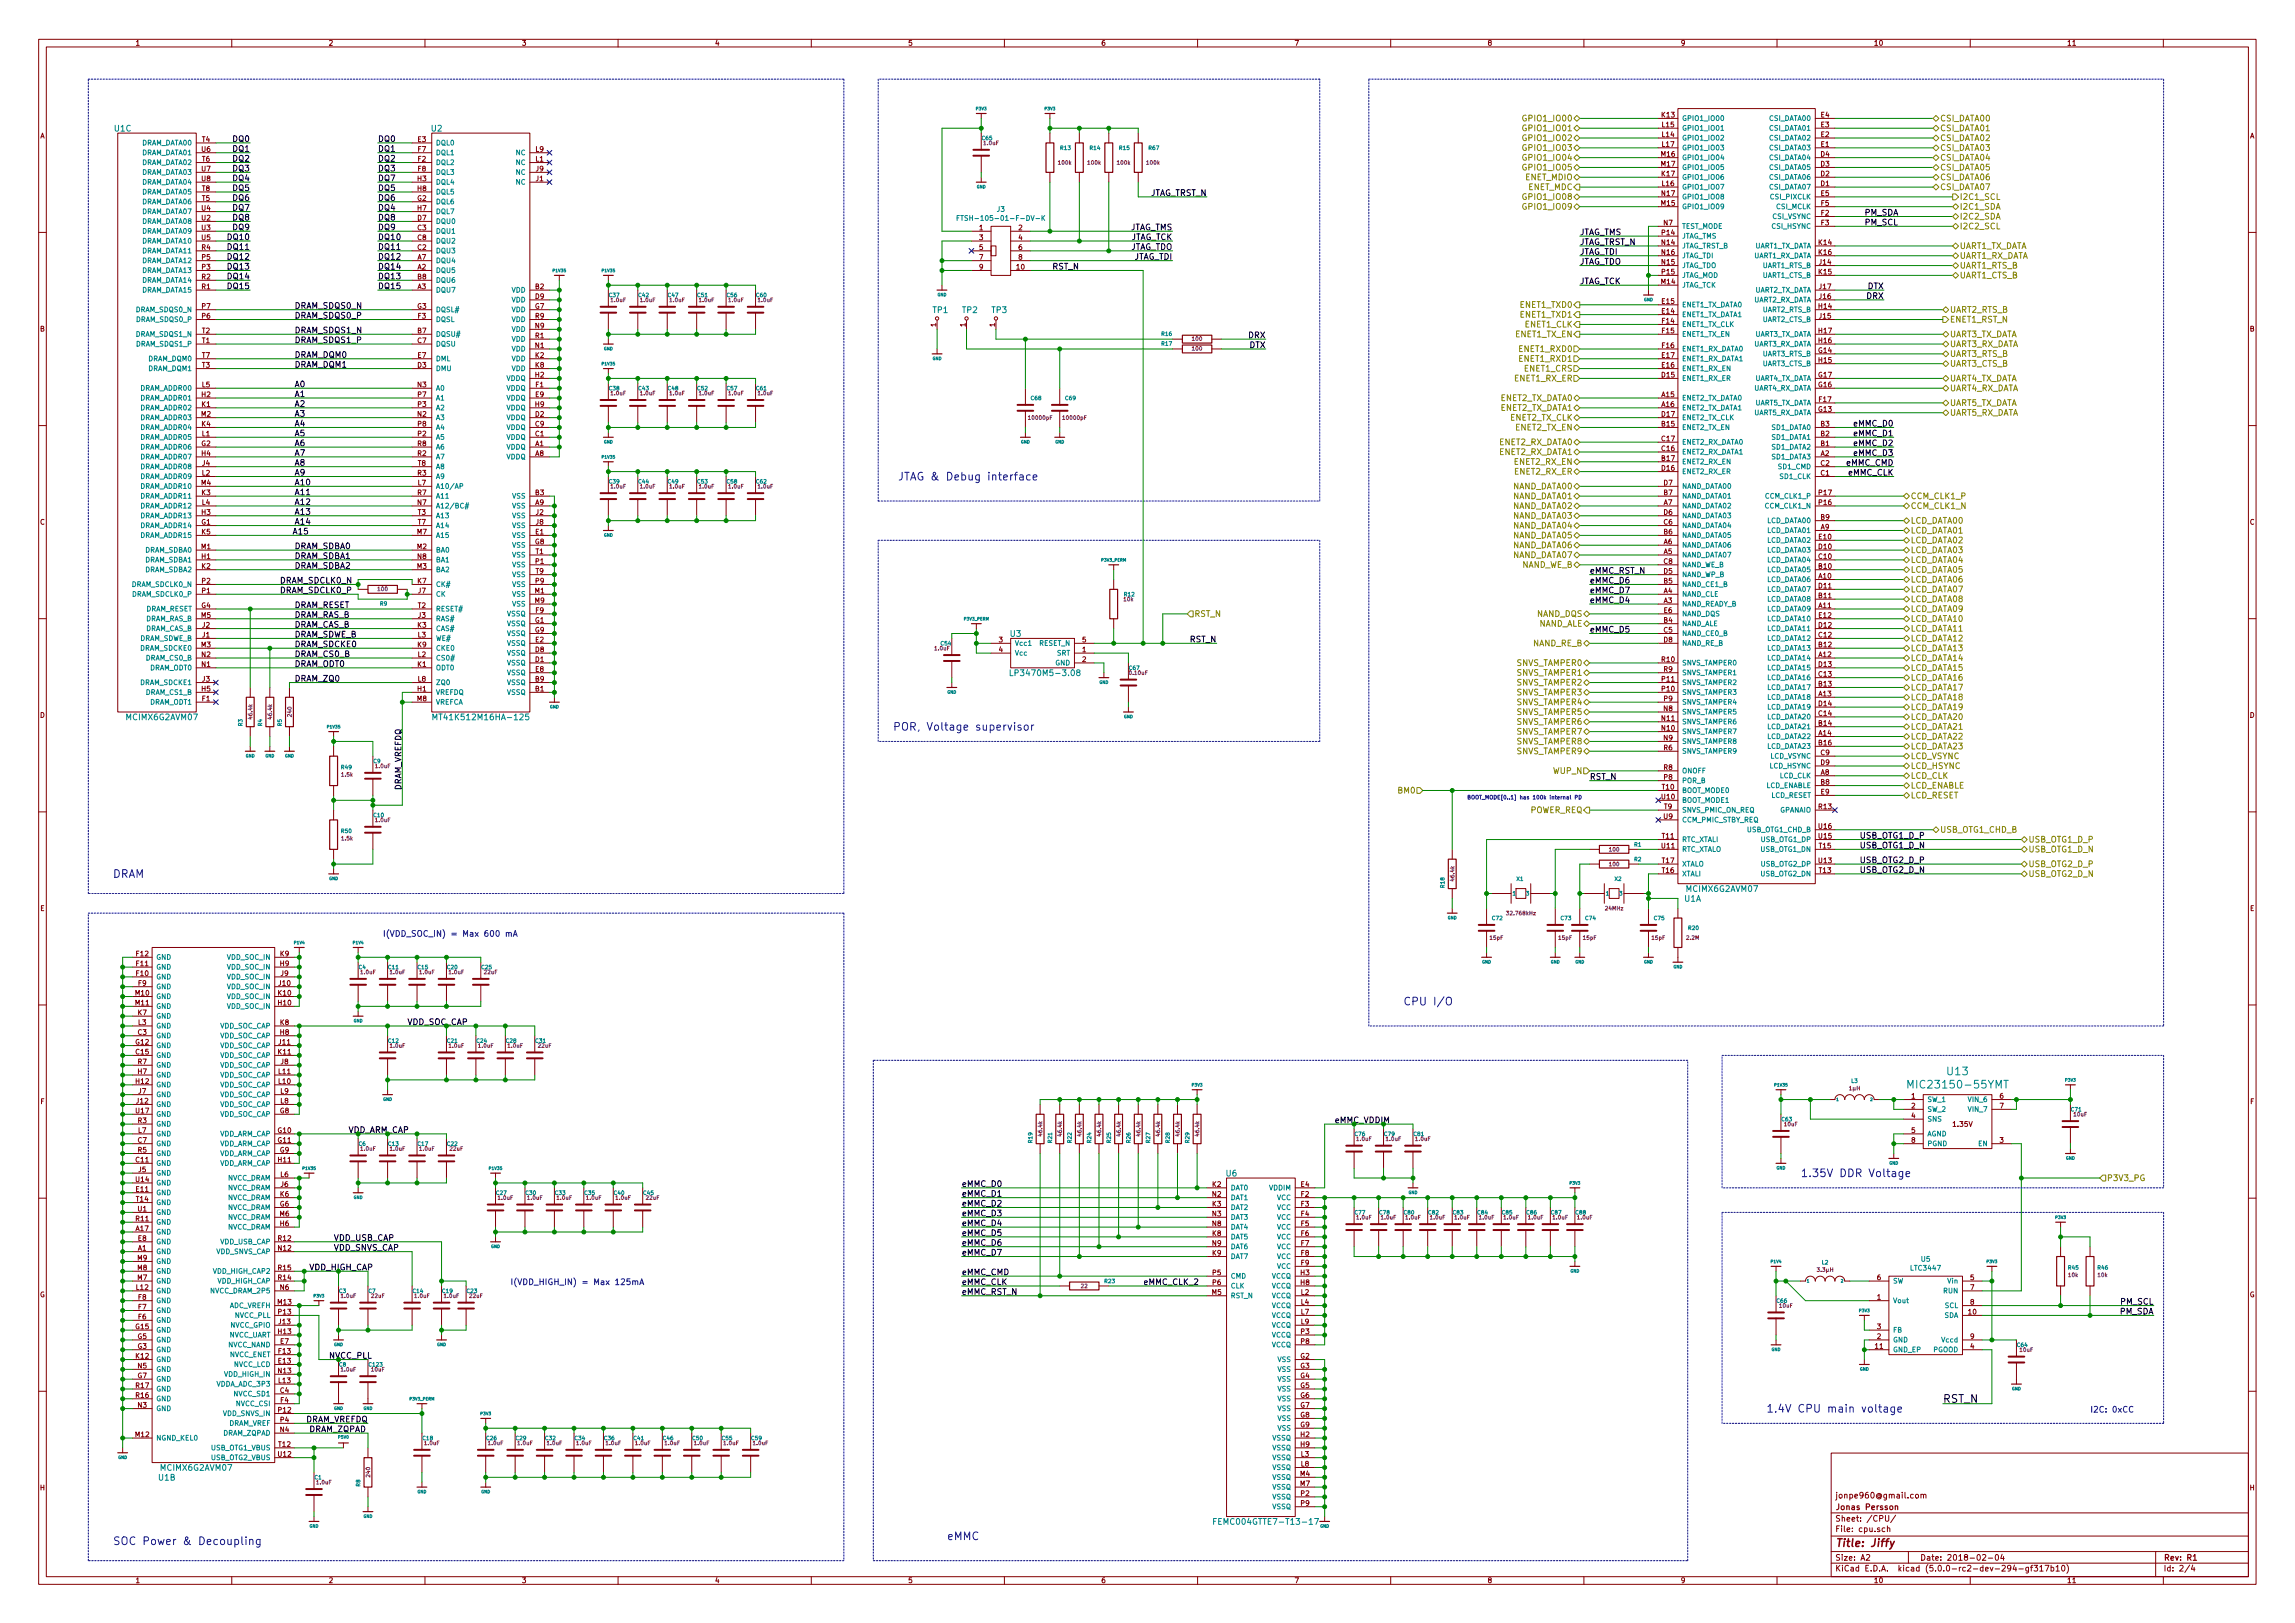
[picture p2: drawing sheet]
<svg xmlns="http://www.w3.org/2000/svg" width="594mm" height="420mm" viewBox="0 0 594 420" stroke-linecap="round" stroke-linejoin="round" font-family="sans-serif">
<defs><g id="words">
<g font-size="2.8" fill="#0000c2">
<text x="232.4" y="124.4">JTAG &amp; Debug interface</text>
<text x="231.1" y="189.1">POR, Voltage supervisor</text>
<text x="29.2" y="227.2">DRAM</text>
<text x="363.2" y="260.3">CPU I/O</text>
<text x="466.1" y="304.7">1.35V DDR Voltage</text>
<text x="457.2" y="365.7">1.4V CPU main voltage</text>
<text x="29.2" y="400">SOC Power &amp; Decoupling</text>
<text x="245.1" y="398.7">eMMC</text>
</g>
<g font-size="2.8" fill="#008484">
<text x="495.3" y="281.8">MIC23150-55YMT</text>
<text x="504.1" y="278.4">U13</text>
</g>
<text font-size="2.8" x="502.9" y="363.1">RST_N</text>
<text font-size="2.8" fill="#840000" x="475" y="400.4">Title: Jiffy</text>
<g font-size="2.1" fill="#008484">
<text x="29.6" y="34">U1C</text>
<text x="111.7" y="34">U2</text>
<text x="241.5" y="81">TP1</text>
<text x="249.1" y="81">TP2</text>
<text x="256.7" y="81">TP3</text>
<text x="261.5" y="164.8">U3</text>
<text x="262.9" y="175">LP3470M5-3.08</text>
<text x="32.8" y="186.4">MCIMX6G2AVM07</text>
<text x="113.5" y="186.4">MT41K512M16HA-125</text>
<text x="436" y="233.4">U1A</text>
<text x="436.7" y="230.9">MCIMX6G2AVM07</text>
<text x="317.4" y="304.5">U6</text>
<text x="41.1" y="383.3">U1B</text>
<text x="41.7" y="380.7">MCIMX6G2AVM07</text>
<text x="315.7" y="394.7">FEMC004GTTE7-T13-17</text>
</g>
<g font-size="2.1" fill="#848400">
<text x="394.9" y="31.4">GPIO1_IO00</text>
<text x="394.9" y="34">GPIO1_IO01</text>
<text x="502.2" y="31.4">CSI_DATA00</text>
<text x="502.2" y="34">CSI_DATA01</text>
<text x="394.9" y="36.5">GPIO1_IO02</text>
<text x="394.9" y="39">GPIO1_IO03</text>
<text x="394.9" y="41.6">GPIO1_IO04</text>
<text x="502.2" y="36.5">CSI_DATA02</text>
<text x="502.2" y="39">CSI_DATA03</text>
<text x="502.2" y="41.6">CSI_DATA04</text>
<text x="394.8" y="46.7">ENET_MDIO</text>
<text x="394.9" y="44.1">GPIO1_IO05</text>
<text x="502.2" y="44.1">CSI_DATA05</text>
<text x="502.2" y="46.7">CSI_DATA06</text>
<text x="394.9" y="51.7">GPIO1_IO08</text>
<text x="395.5" y="49.2">ENET_MDC</text>
<text x="502.2" y="49.2">CSI_DATA07</text>
<text x="507.2" y="51.7">I2C1_SCL</text>
<text x="394.9" y="54.3">GPIO1_IO09</text>
<text x="507.2" y="54.3">I2C1_SDA</text>
<text x="507.2" y="59.4">I2C2_SCL</text>
<text x="507.2" y="56.8">I2C2_SDA</text>
<text x="507.2" y="64.4">UART1_TX_DATA</text>
<text x="507.2" y="67">UART1_RX_DATA</text>
<text x="507.2" y="69.5">UART1_RTS_B</text>
<text x="507.2" y="72.1">UART1_CTS_B</text>
<text x="393.7" y="79.7">ENET1_TXD0</text>
<text x="393.7" y="82.2">ENET1_TXD1</text>
<text x="504.7" y="83.5">ENET1_RST_N</text>
<text x="504.7" y="80.9">UART2_RTS_B</text>
<text x="392.3" y="87.3">ENET1_TX_EN</text>
<text x="394.8" y="84.8">ENET1_CLK</text>
<text x="504.7" y="87.3">UART3_TX_DATA</text>
<text x="504.7" y="89.8">UART3_RX_DATA</text>
<text x="393.5" y="91.1">ENET1_RXD0</text>
<text x="393.5" y="93.6">ENET1_RXD1</text>
<text x="504.7" y="92.4">UART3_RTS_B</text>
<text x="504.7" y="94.9">UART3_CTS_B</text>
<text x="392.1" y="98.7">ENET1_RX_ER</text>
<text x="394.7" y="96.2">ENET1_CRS</text>
<text x="504.7" y="98.7">UART4_TX_DATA</text>
<text x="504.7" y="101.3">UART4_RX_DATA</text>
<text x="388.2" y="103.8">ENET2_TX_DATA0</text>
<text x="388.2" y="106.3">ENET2_TX_DATA1</text>
<text x="504.7" y="105.1">UART5_TX_DATA</text>
<text x="504.7" y="107.6">UART5_RX_DATA</text>
<text x="390.9" y="108.9">ENET2_TX_CLK</text>
<text x="392.3" y="111.4">ENET2_TX_EN</text>
<text x="387.9" y="115.2">ENET2_RX_DATA0</text>
<text x="387.9" y="117.8">ENET2_RX_DATA1</text>
<text x="392.1" y="120.3">ENET2_RX_EN</text>
<text x="392.1" y="122.9">ENET2_RX_ER</text>
<text x="391.6" y="126.7">NAND_DATA00</text>
<text x="391.6" y="129.2">NAND_DATA01</text>
<text x="391.6" y="131.7">NAND_DATA02</text>
<text x="494.5" y="129.2">CCM_CLK1_P</text>
<text x="494.5" y="131.7">CCM_CLK1_N</text>
<text x="391.6" y="134.3">NAND_DATA03</text>
<text x="391.6" y="136.8">NAND_DATA04</text>
<text x="494.5" y="135.6">LCD_DATA00</text>
<text x="391.6" y="139.4">NAND_DATA05</text>
<text x="391.6" y="141.9">NAND_DATA06</text>
<text x="494.5" y="138.1">LCD_DATA01</text>
<text x="494.5" y="140.6">LCD_DATA02</text>
<text x="494.5" y="143.2">LCD_DATA03</text>
<text x="391.6" y="144.4">NAND_DATA07</text>
<text x="393.7" y="147">NAND_WE_B</text>
<text x="494.5" y="145.7">LCD_DATA04</text>
<text x="494.5" y="148.3">LCD_DATA05</text>
<text x="494.5" y="150.8">LCD_DATA06</text>
<text x="494.5" y="153.3">LCD_DATA07</text>
<text x="494.5" y="155.9">LCD_DATA08</text>
<text x="309.1" y="159.7">RST_N</text>
<text x="397.8" y="159.7">NAND_DQS</text>
<text x="494.5" y="158.4">LCD_DATA09</text>
<text x="494.5" y="161">LCD_DATA10</text>
<text x="396.7" y="167.3">NAND_RE_B</text>
<text x="398.1" y="162.2">NAND_ALE</text>
<text x="494.5" y="163.5">LCD_DATA11</text>
<text x="494.5" y="166">LCD_DATA12</text>
<text x="392.6" y="172.4">SNVS_TAMPER0</text>
<text x="494.5" y="168.6">LCD_DATA13</text>
<text x="494.5" y="171.1">LCD_DATA14</text>
<text x="494.5" y="173.7">LCD_DATA15</text>
<text x="392.6" y="174.9">SNVS_TAMPER1</text>
<text x="392.6" y="177.5">SNVS_TAMPER2</text>
<text x="494.5" y="176.2">LCD_DATA16</text>
<text x="494.5" y="178.7">LCD_DATA17</text>
<text x="392.6" y="180">SNVS_TAMPER3</text>
<text x="392.6" y="182.5">SNVS_TAMPER4</text>
<text x="392.6" y="185.1">SNVS_TAMPER5</text>
<text x="494.5" y="181.3">LCD_DATA18</text>
<text x="494.5" y="183.8">LCD_DATA19</text>
<text x="392.6" y="187.6">SNVS_TAMPER6</text>
<text x="392.6" y="190.2">SNVS_TAMPER7</text>
<text x="494.5" y="186.4">LCD_DATA20</text>
<text x="494.5" y="188.9">LCD_DATA21</text>
<text x="494.5" y="191.4">LCD_DATA22</text>
<text x="392.6" y="192.7">SNVS_TAMPER8</text>
<text x="392.6" y="195.2">SNVS_TAMPER9</text>
<text x="494.5" y="194">LCD_DATA23</text>
<text x="494.5" y="196.5">LCD_VSYNC</text>
<text x="402" y="200.3">WUP_N</text>
<text x="494.5" y="199.1">LCD_HSYNC</text>
<text x="494.5" y="201.6">LCD_CLK</text>
<text x="362.1" y="205.4">BM0</text>
<text x="494.5" y="204.1">LCD_ENABLE</text>
<text x="494.5" y="206.7">LCD_RESET</text>
<text x="395.9" y="210.5">POWER_REQ</text>
<text x="502.2" y="215.6">USB_OTG1_CHD_B</text>
<text x="525" y="218.1">USB_OTG1_D_P</text>
<text x="525" y="220.6">USB_OTG1_D_N</text>
<text x="525" y="224.5">USB_OTG2_D_P</text>
<text x="525" y="227">USB_OTG2_D_N</text>
<text x="545.3" y="305.7">P3V3_PG</text>
</g>
<g font-size="2.1">
<text x="60.4" y="36.7">DQ0</text>
<text x="60.4" y="39.3">DQ1</text>
<text x="60.4" y="41.8">DQ2</text>
<text x="97.8" y="36.7">DQ0</text>
<text x="97.8" y="39.3">DQ1</text>
<text x="97.8" y="41.8">DQ2</text>
<text x="60.4" y="44.4">DQ3</text>
<text x="60.4" y="46.9">DQ4</text>
<text x="97.8" y="44.4">DQ3</text>
<text x="97.8" y="46.9">DQ7</text>
<text x="60.4" y="49.4">DQ5</text>
<text x="60.4" y="52">DQ6</text>
<text x="97.8" y="49.4">DQ5</text>
<text x="97.8" y="52">DQ6</text>
<text x="297.3" y="50.7">JTAG_TRST_N</text>
<text x="60.4" y="54.5">DQ7</text>
<text x="60.4" y="57.1">DQ8</text>
<text x="60.4" y="59.6">DQ9</text>
<text x="97.8" y="54.5">DQ4</text>
<text x="97.8" y="57.1">DQ8</text>
<text x="97.8" y="59.6">DQ9</text>
<text x="292.2" y="59.6">JTAG_TMS</text>
<text x="482.6" y="55.8">PM_SDA</text>
<text x="482.6" y="58.3">PM_SCL</text>
<text x="59.2" y="62.1">DQ10</text>
<text x="59.2" y="64.7">DQ11</text>
<text x="97.8" y="62.1">DQ10</text>
<text x="97.8" y="64.7">DQ11</text>
<text x="292.2" y="64.7">JTAG_TDO</text>
<text x="292.3" y="62.1">JTAG_TCK</text>
<text x="408.9" y="60.9">JTAG_TMS</text>
<text x="408.9" y="63.4">JTAG_TRST_N</text>
<text x="408.9" y="66">JTAG_TDI</text>
<text x="59.2" y="67.2">DQ12</text>
<text x="59.2" y="69.8">DQ13</text>
<text x="97.8" y="67.2">DQ12</text>
<text x="97.8" y="69.8">DQ14</text>
<text x="272.4" y="69.8">RST_N</text>
<text x="293.3" y="67.2">JTAG_TDI</text>
<text x="408.9" y="68.5">JTAG_TDO</text>
<text x="59.2" y="72.3">DQ14</text>
<text x="59.2" y="74.8">DQ15</text>
<text x="97.8" y="72.3">DQ13</text>
<text x="97.8" y="74.8">DQ15</text>
<text x="408.9" y="73.6">JTAG_TCK</text>
<text x="483.2" y="77.4">DRX</text>
<text x="483.4" y="74.8">DTX</text>
<text x="76.2" y="79.9">DRAM_SDQS0_N</text>
<text x="76.2" y="82.5">DRAM_SDQS0_P</text>
<text x="76.2" y="86.3">DRAM_SDQS1_N</text>
<text x="76.2" y="88.8">DRAM_SDQS1_P</text>
<text x="323.2" y="87.5">DRX</text>
<text x="76.2" y="92.6">DRAM_DQM0</text>
<text x="76.2" y="95.2">DRAM_DQM1</text>
<text x="323.4" y="90.1">DTX</text>
<text x="76.2" y="100.2">A0</text>
<text x="76.2" y="102.8">A1</text>
<text x="76.2" y="105.3">A2</text>
<text x="76.2" y="107.9">A3</text>
<text x="76.2" y="110.4">A4</text>
<text x="76.2" y="112.9">A5</text>
<text x="480.1" y="110.4">eMMC_D0</text>
<text x="480.1" y="112.9">eMMC_D1</text>
<text x="76.2" y="115.5">A6</text>
<text x="76.2" y="118">A7</text>
<text x="480.1" y="115.5">eMMC_D2</text>
<text x="480.1" y="118">eMMC_D3</text>
<text x="76.2" y="120.6">A8</text>
<text x="76.2" y="123.1">A9</text>
<text x="76.2" y="125.6">A10</text>
<text x="478" y="120.6">eMMC_CMD</text>
<text x="478.4" y="123.1">eMMC_CLK</text>
<text x="76.2" y="128.2">A11</text>
<text x="76.2" y="130.7">A12</text>
<text x="76.2" y="133.3">A13</text>
<text x="76.2" y="135.8">A14</text>
<text x="76.1" y="138.3">A15</text>
<text x="76.2" y="142.2">DRAM_SDBA0</text>
<text x="76.2" y="144.7">DRAM_SDBA1</text>
<text x="76.2" y="147.2">DRAM_SDBA2</text>
<text x="411.5" y="148.5">eMMC_RST_N</text>
<text x="72.4" y="151">DRAM_SDCLK0_N</text>
<text x="72.4" y="153.6">DRAM_SDCLK0_P</text>
<text x="411.5" y="151">eMMC_D6</text>
<text x="411.5" y="153.6">eMMC_D7</text>
<text x="76.2" y="157.4">DRAM_RESET</text>
<text x="76.2" y="159.9">DRAM_RAS_B</text>
<text x="411.5" y="156.1">eMMC_D4</text>
<text x="76.2" y="162.5">DRAM_CAS_B</text>
<text x="76.2" y="165">DRAM_SDWE_B</text>
<text x="76.2" y="167.6">DRAM_SDCKE0</text>
<text x="308" y="166.3">RST_N</text>
<text x="411.5" y="163.7">eMMC_D5</text>
<text x="76.2" y="170.1">DRAM_CS0_B</text>
<text x="76.2" y="172.6">DRAM_ODT0</text>
<text x="76.2" y="176.4">DRAM_ZQ0</text>
<text x="411.5" y="201.8">RST_N</text>
<text x="103.9" y="204.6" transform="rotate(-90 103.9 204.6)">DRAM_VREFDQ</text>
<text x="481.3" y="217.1">USB_OTG1_D_P</text>
<text x="481.3" y="219.6">USB_OTG1_D_N</text>
<text x="481.3" y="223.4">USB_OTG2_D_P</text>
<text x="481.3" y="226">USB_OTG2_D_N</text>
<text x="248.9" y="307.3">eMMC_D0</text>
<text x="248.9" y="309.8">eMMC_D1</text>
<text x="248.9" y="312.3">eMMC_D2</text>
<text x="248.9" y="314.9">eMMC_D3</text>
<text x="248.9" y="317.4">eMMC_D4</text>
<text x="86.4" y="323.8">VDD_SNVS_CAP</text>
<text x="86.4" y="321.2">VDD_USB_CAP</text>
<text x="248.9" y="320">eMMC_D5</text>
<text x="248.9" y="322.5">eMMC_D6</text>
<text x="248.9" y="325">eMMC_D7</text>
<text x="248.9" y="330.1">eMMC_CMD</text>
<text x="248.9" y="332.7">eMMC_CLK</text>
<text x="248.9" y="335.2">eMMC_RST_N</text>
<text x="295.9" y="332.7">eMMC_CLK_2</text>
<text x="548.7" y="340.3">PM_SDA</text>
<text x="548.9" y="337.7">PM_SCL</text>
<text x="78.9" y="368.2">DRAM_VREFDQ</text>
<text x="80" y="370.8">DRAM_ZQPAD</text>
</g>
<g font-size="2.1" fill="#0000c2">
<text x="99.1" y="242.5">I(VDD_SOC_IN) = Max 600 mA</text>
<text x="132.1" y="332.7">I(VDD_HIGH_IN) = Max 125mA</text>
<text x="541" y="365.7">I2C: 0xCC</text>
</g>
<g font-size="2.1" fill="#008400">
<text x="105.4" y="265.3">VDD_SOC_CAP</text>
<text x="90.2" y="293.3">VDD_ARM_CAP</text>
<text x="345.4" y="290.7">eMMC_VDDIM</text>
<text x="80" y="328.8">VDD_HIGH_CAP</text>
<text x="85.1" y="351.7">NVCC_PLL</text>
</g>
<g font-size="2.1" fill="#840000">
<text x="475" y="387.9">jonpe960@gmail.com</text>
<text x="475" y="393.9">Sheet: /CPU/</text>
<text x="475" y="390.9">Jonas Persson</text>
<text x="475" y="396.6">File: cpu.sch</text>
<text x="475" y="406.8">KiCad E.D.A. kicad (5.0.0-rc2-dev-294-gf317b10)</text>
<text x="475" y="404">Size: A2</text>
<text x="497" y="404">Date: 2018-02-04</text>
<text x="560" y="404">Rev: R1</text>
<text x="560" y="406.8">Id: 2/4</text>
</g>
<g font-size="1.8" fill="#840000">
<text x="35" y="11.8">1</text>
<text x="85" y="11.8">2</text>
<text x="135" y="11.8">3</text>
<text x="185" y="11.8">4</text>
<text x="235" y="11.8">5</text>
<text x="285" y="11.8">6</text>
<text x="335" y="11.8">7</text>
<text x="385" y="11.8">8</text>
<text x="435" y="11.8">9</text>
<text x="485" y="11.8">10</text>
<text x="535" y="11.8">11</text>
<text x="10.4" y="35.8">A</text>
<text x="430.2" y="30.4">K13</text>
<text x="430.3" y="35.5">L14</text>
<text x="430.3" y="32.9">L15</text>
<text x="471.4" y="35.5">E2</text>
<text x="471.4" y="32.9">E3</text>
<text x="471.4" y="30.4">E4</text>
<text x="582.4" y="35.8">A</text>
<text x="52.2" y="39.3">U6</text>
<text x="52.3" y="36.7">T4</text>
<text x="52.3" y="41.8">T6</text>
<text x="108.2" y="36.7">E3</text>
<text x="108.2" y="41.8">F2</text>
<text x="108.2" y="39.3">F7</text>
<text x="138.7" y="41.8">L1</text>
<text x="138.7" y="39.3">L9</text>
<text x="430.1" y="40.6">M16</text>
<text x="430.3" y="38">L17</text>
<text x="471.3" y="40.6">D4</text>
<text x="471.4" y="38">E1</text>
<text x="52.2" y="44.4">U7</text>
<text x="52.2" y="46.9">U8</text>
<text x="108.1" y="46.9">H3</text>
<text x="108.2" y="44.4">F8</text>
<text x="138.7" y="46.9">J1</text>
<text x="138.7" y="44.4">J9</text>
<text x="430.1" y="43.1">M17</text>
<text x="430.2" y="45.6">K17</text>
<text x="471.3" y="45.6">D2</text>
<text x="471.3" y="43.1">D3</text>
<text x="52.3" y="52">T5</text>
<text x="52.3" y="49.4">T8</text>
<text x="108.1" y="52">G2</text>
<text x="108.1" y="49.4">H8</text>
<text x="430.1" y="53.3">M15</text>
<text x="430.2" y="50.7">N17</text>
<text x="430.3" y="48.2">L16</text>
<text x="471.3" y="48.2">D1</text>
<text x="471.4" y="50.7">E5</text>
<text x="471.4" y="53.3">F5</text>
<text x="52.2" y="57.1">U2</text>
<text x="52.2" y="59.6">U3</text>
<text x="52.2" y="54.5">U4</text>
<text x="108.1" y="59.6">C3</text>
<text x="108.1" y="57.1">D7</text>
<text x="108.1" y="54.5">H7</text>
<text x="253.5" y="59.6">1</text>
<text x="263.7" y="59.6">2</text>
<text x="430.7" y="58.3">N7</text>
<text x="471.4" y="55.8">F2</text>
<text x="471.4" y="58.3">F3</text>
<text x="52.2" y="64.7">R4</text>
<text x="52.2" y="62.1">U5</text>
<text x="108.1" y="64.7">C2</text>
<text x="108.1" y="62.1">C8</text>
<text x="253.5" y="62.1">3</text>
<text x="253.5" y="64.7">5</text>
<text x="263.7" y="62.1">4</text>
<text x="263.7" y="64.7">6</text>
<text x="430.2" y="63.4">N14</text>
<text x="430.2" y="66">N16</text>
<text x="430.2" y="60.9">P14</text>
<text x="470.8" y="63.4">K14</text>
<text x="470.8" y="66">K16</text>
<text x="52.3" y="69.8">P3</text>
<text x="52.3" y="67.2">P5</text>
<text x="108.1" y="69.8">A2</text>
<text x="108.1" y="67.2">A7</text>
<text x="253.5" y="67.2">7</text>
<text x="253.5" y="69.8">9</text>
<text x="263.2" y="69.8">10</text>
<text x="263.7" y="67.2">8</text>
<text x="430.2" y="68.5">N15</text>
<text x="430.2" y="71">P15</text>
<text x="470.8" y="71">K15</text>
<text x="471" y="68.5">J14</text>
<text x="52.2" y="74.8">R1</text>
<text x="52.2" y="72.3">R2</text>
<text x="108.1" y="74.8">A3</text>
<text x="108.1" y="72.3">B8</text>
<text x="138.6" y="74.8">B2</text>
<text x="138.6" y="77.4">D9</text>
<text x="430.1" y="73.6">M14</text>
<text x="471" y="77.4">J16</text>
<text x="471" y="74.8">J17</text>
<text x="52.3" y="82.5">P6</text>
<text x="52.3" y="79.9">P7</text>
<text x="108.1" y="79.9">G3</text>
<text x="108.2" y="82.5">F3</text>
<text x="138.5" y="79.9">G7</text>
<text x="138.6" y="82.5">R9</text>
<text x="430.2" y="81.2">E14</text>
<text x="430.2" y="78.7">E15</text>
<text x="430.3" y="83.7">F14</text>
<text x="470.8" y="79.9">H14</text>
<text x="471" y="82.5">J15</text>
<text x="10.4" y="85.8">B</text>
<text x="52.3" y="88.8">T1</text>
<text x="52.3" y="86.3">T2</text>
<text x="108.1" y="86.3">B7</text>
<text x="108.1" y="88.8">C7</text>
<text x="138.6" y="85">N9</text>
<text x="138.6" y="87.5">R1</text>
<text x="242.3" y="84.6" transform="rotate(-90 242.3 84.6)">1</text>
<text x="249.9" y="84.6" transform="rotate(-90 249.9 84.6)">1</text>
<text x="257.6" y="84.6" transform="rotate(-90 257.6 84.6)">1</text>
<text x="430.3" y="86.3">F15</text>
<text x="470.8" y="88.8">H16</text>
<text x="470.8" y="86.3">H17</text>
<text x="582.4" y="85.8">B</text>
<text x="52.3" y="95.2">T3</text>
<text x="52.3" y="92.6">T7</text>
<text x="108.1" y="95.2">D3</text>
<text x="108.2" y="92.6">E7</text>
<text x="138.6" y="92.6">K2</text>
<text x="138.6" y="95.2">K8</text>
<text x="138.6" y="90.1">N1</text>
<text x="430.2" y="95.2">E16</text>
<text x="430.2" y="92.6">E17</text>
<text x="430.3" y="90.1">F16</text>
<text x="470.8" y="91.4">G14</text>
<text x="470.8" y="93.9">H15</text>
<text x="52.3" y="100.2">L5</text>
<text x="108.1" y="100.2">N3</text>
<text x="138.6" y="97.7">H2</text>
<text x="138.7" y="100.2">F1</text>
<text x="430.2" y="97.7">D15</text>
<text x="470.8" y="100.2">G16</text>
<text x="470.8" y="97.7">G17</text>
<text x="52.1" y="107.9">M2</text>
<text x="52.2" y="102.8">H2</text>
<text x="52.2" y="105.3">K1</text>
<text x="108.1" y="107.9">N2</text>
<text x="108.2" y="105.3">P3</text>
<text x="108.2" y="102.8">P7</text>
<text x="138.6" y="107.9">D2</text>
<text x="138.6" y="105.3">H9</text>
<text x="138.6" y="102.8">E9</text>
<text x="430.2" y="102.8">A15</text>
<text x="430.2" y="105.3">A16</text>
<text x="430.2" y="107.9">D17</text>
<text x="470.8" y="106.6">G13</text>
<text x="470.9" y="104.1">F17</text>
<text x="52.2" y="110.4">K4</text>
<text x="52.3" y="112.9">L1</text>
<text x="108.2" y="112.9">P2</text>
<text x="108.2" y="110.4">P8</text>
<text x="138.6" y="112.9">C1</text>
<text x="138.6" y="110.4">C9</text>
<text x="430.2" y="110.4">B15</text>
<text x="471.3" y="112.9">B2</text>
<text x="471.3" y="110.4">B3</text>
<text x="52.2" y="115.5">G2</text>
<text x="52.2" y="118">H4</text>
<text x="108.1" y="118">R2</text>
<text x="108.1" y="115.5">R8</text>
<text x="138.6" y="115.5">A1</text>
<text x="138.6" y="118">A8</text>
<text x="430.2" y="119.3">B17</text>
<text x="430.2" y="116.8">C16</text>
<text x="430.2" y="114.2">C17</text>
<text x="471.3" y="118">A2</text>
<text x="471.3" y="115.5">B1</text>
<text x="52.1" y="125.6">M4</text>
<text x="52.3" y="123.1">L2</text>
<text x="52.4" y="120.6">J4</text>
<text x="108.1" y="123.1">R3</text>
<text x="108.2" y="125.6">L7</text>
<text x="108.2" y="120.6">T8</text>
<text x="430.2" y="121.8">D16</text>
<text x="430.7" y="125.6">D7</text>
<text x="471.3" y="123.1">C1</text>
<text x="471.3" y="120.6">C2</text>
<text x="52.2" y="128.2">K3</text>
<text x="52.3" y="130.7">L4</text>
<text x="108.1" y="130.7">N7</text>
<text x="108.1" y="128.2">R7</text>
<text x="138.6" y="130.7">A9</text>
<text x="138.6" y="128.2">B3</text>
<text x="430.7" y="130.7">A7</text>
<text x="430.7" y="128.2">B7</text>
<text x="470.9" y="130.7">P16</text>
<text x="470.9" y="128.2">P17</text>
<text x="10.4" y="135.8">C</text>
<text x="52.2" y="135.8">G1</text>
<text x="52.2" y="133.3">H3</text>
<text x="108.2" y="133.3">T3</text>
<text x="108.2" y="135.8">T7</text>
<text x="138.7" y="133.3">J2</text>
<text x="138.7" y="135.8">J8</text>
<text x="430.7" y="135.8">C6</text>
<text x="430.7" y="133.3">D6</text>
<text x="471.3" y="137.1">A9</text>
<text x="471.3" y="134.5">B9</text>
<text x="582.4" y="135.8">C</text>
<text x="52.1" y="142.2">M1</text>
<text x="52.2" y="138.3">K5</text>
<text x="108" y="142.2">M2</text>
<text x="108" y="138.3">M7</text>
<text x="138.5" y="140.9">G8</text>
<text x="138.6" y="138.3">E1</text>
<text x="138.7" y="143.4">T1</text>
<text x="430.7" y="143.4">A5</text>
<text x="430.7" y="140.9">A6</text>
<text x="430.7" y="138.3">B6</text>
<text x="470.8" y="142.2">D10</text>
<text x="470.9" y="139.6">E10</text>
<text x="52.2" y="144.7">H1</text>
<text x="52.2" y="147.2">K2</text>
<text x="108" y="147.2">M3</text>
<text x="108.1" y="144.7">N8</text>
<text x="138.6" y="146">P1</text>
<text x="138.7" y="148.5">T9</text>
<text x="430.7" y="146">C8</text>
<text x="430.7" y="148.5">D5</text>
<text x="470.8" y="149.8">A10</text>
<text x="470.8" y="147.2">B10</text>
<text x="470.8" y="144.7">C10</text>
<text x="52.3" y="153.6">P1</text>
<text x="52.3" y="151">P2</text>
<text x="108.1" y="151">K7</text>
<text x="108.3" y="153.6">J7</text>
<text x="138.5" y="153.6">M1</text>
<text x="138.6" y="151">P9</text>
<text x="430.7" y="153.6">A4</text>
<text x="430.7" y="151">B5</text>
<text x="470.8" y="154.9">B11</text>
<text x="470.8" y="152.3">D11</text>
<text x="52.1" y="159.9">M5</text>
<text x="52.2" y="157.4">G4</text>
<text x="108.2" y="157.4">T2</text>
<text x="108.3" y="159.9">J3</text>
<text x="138.5" y="156.1">M9</text>
<text x="138.5" y="161.2">G1</text>
<text x="138.7" y="158.7">F9</text>
<text x="430.7" y="156.1">A3</text>
<text x="430.7" y="161.2">B4</text>
<text x="430.7" y="158.7">E6</text>
<text x="470.8" y="157.4">A11</text>
<text x="470.9" y="159.9">E12</text>
<text x="52.1" y="167.6">M3</text>
<text x="52.4" y="165">J1</text>
<text x="52.4" y="162.5">J2</text>
<text x="108.1" y="162.5">K3</text>
<text x="108.1" y="167.6">K9</text>
<text x="108.2" y="165">L3</text>
<text x="138.5" y="163.7">G9</text>
<text x="138.6" y="166.3">E2</text>
<text x="258.6" y="166.3">3</text>
<text x="280.2" y="166.3">5</text>
<text x="430.7" y="163.7">C5</text>
<text x="430.7" y="166.3">D8</text>
<text x="470.8" y="167.6">B12</text>
<text x="470.8" y="165">C12</text>
<text x="470.8" y="162.5">D12</text>
<text x="52.2" y="172.6">N1</text>
<text x="52.2" y="170.1">N2</text>
<text x="108.1" y="172.6">K1</text>
<text x="108.2" y="170.1">L2</text>
<text x="138.6" y="171.4">D1</text>
<text x="138.6" y="168.8">D8</text>
<text x="138.6" y="173.9">E8</text>
<text x="258.6" y="168.8">4</text>
<text x="280.2" y="168.8">1</text>
<text x="280.2" y="171.4">2</text>
<text x="430.2" y="171.4">R10</text>
<text x="430.7" y="173.9">R9</text>
<text x="470.8" y="170.1">A12</text>
<text x="470.8" y="172.6">D13</text>
<text x="52.2" y="179">H5</text>
<text x="52.4" y="176.4">J3</text>
<text x="108.1" y="179">H1</text>
<text x="108.2" y="176.4">L8</text>
<text x="138.6" y="179">B1</text>
<text x="138.6" y="176.4">B9</text>
<text x="430.2" y="179">P10</text>
<text x="430.2" y="176.4">P11</text>
<text x="470.8" y="177.7">B13</text>
<text x="470.8" y="175.2">C13</text>
<text x="10.4" y="185.8">D</text>
<text x="52.3" y="181.5">F1</text>
<text x="108" y="181.5">M8</text>
<text x="430.7" y="184.1">N8</text>
<text x="430.7" y="181.5">P9</text>
<text x="470.8" y="180.3">A13</text>
<text x="470.8" y="185.3">C14</text>
<text x="470.8" y="182.8">D14</text>
<text x="582.4" y="185.8">D</text>
<text x="430.2" y="189.1">N10</text>
<text x="430.2" y="186.6">N11</text>
<text x="430.7" y="191.7">N9</text>
<text x="470.8" y="190.4">A14</text>
<text x="470.8" y="187.9">B14</text>
<text x="430.7" y="194.2">R6</text>
<text x="470.8" y="193">B16</text>
<text x="471.3" y="195.5">C9</text>
<text x="430.7" y="199.3">R8</text>
<text x="430.7" y="201.8">P8</text>
<text x="471.3" y="200.6">A8</text>
<text x="471.3" y="203.1">B8</text>
<text x="471.3" y="198">D9</text>
<text x="430.2" y="206.9">U10</text>
<text x="430.3" y="204.4">T10</text>
<text x="430.8" y="209.5">T9</text>
<text x="470.8" y="209.5">R13</text>
<text x="471.4" y="205.7">E9</text>
<text x="430.7" y="212">U9</text>
<text x="470.8" y="214.5">U16</text>
<text x="430.2" y="219.6">U11</text>
<text x="430.3" y="217.1">T11</text>
<text x="470.8" y="217.1">U15</text>
<text x="470.9" y="219.6">T15</text>
<text x="430.3" y="226">T16</text>
<text x="430.3" y="223.4">T17</text>
<text x="470.8" y="223.4">U13</text>
<text x="470.9" y="226">T13</text>
<text x="10.4" y="235.8">E</text>
<text x="582.4" y="235.8">E</text>
<text x="35.3" y="250.1">F11</text>
<text x="35.3" y="247.6">F12</text>
<text x="72.5" y="250.1">H9</text>
<text x="72.5" y="247.6">K9</text>
<text x="35.1" y="257.7">M10</text>
<text x="35.3" y="252.6">F10</text>
<text x="35.8" y="255.2">F9</text>
<text x="72" y="257.7">K10</text>
<text x="72.2" y="255.2">J10</text>
<text x="72.7" y="252.6">J9</text>
<text x="35.1" y="260.3">M11</text>
<text x="35.7" y="262.8">K7</text>
<text x="72" y="260.3">H10</text>
<text x="35.7" y="267.9">C3</text>
<text x="35.8" y="265.3">L3</text>
<text x="72.5" y="267.9">H8</text>
<text x="72.5" y="265.3">K8</text>
<text x="35.2" y="270.4">G12</text>
<text x="35.2" y="273">C15</text>
<text x="35.7" y="275.5">R7</text>
<text x="72" y="273">K11</text>
<text x="72.2" y="270.4">J11</text>
<text x="72.7" y="275.5">J8</text>
<text x="35.2" y="280.6">H12</text>
<text x="35.7" y="278">H7</text>
<text x="72.1" y="280.6">L10</text>
<text x="72.1" y="278">L11</text>
<text x="10.5" y="285.8">F</text>
<text x="35.4" y="285.7">J12</text>
<text x="35.9" y="283.1">J7</text>
<text x="72.6" y="285.7">L8</text>
<text x="72.6" y="283.1">L9</text>
<text x="494.8" y="284.4">1</text>
<text x="494.8" y="286.9">2</text>
<text x="517.7" y="284.4">6</text>
<text x="517.7" y="286.9">7</text>
<text x="582.5" y="285.8">F</text>
<text x="35.2" y="288.2">U17</text>
<text x="35.7" y="290.7">R3</text>
<text x="35.8" y="293.3">L7</text>
<text x="72" y="293.3">G10</text>
<text x="72.5" y="288.2">G8</text>
<text x="494.8" y="289.5">4</text>
<text x="494.8" y="293.3">5</text>
<text x="505.7" y="291.7">1.35V</text>
<text x="35.7" y="295.8">C7</text>
<text x="35.7" y="298.4">R5</text>
<text x="72" y="295.8">G11</text>
<text x="72.5" y="298.4">G9</text>
<text x="494.8" y="295.8">8</text>
<text x="517.7" y="295.8">3</text>
<text x="35.2" y="300.9">C11</text>
<text x="35.2" y="306">U14</text>
<text x="35.9" y="303.4">J5</text>
<text x="72" y="300.9">H11</text>
<text x="72.6" y="304.7">L6</text>
<text x="35.3" y="308.5">E11</text>
<text x="35.3" y="311.1">T14</text>
<text x="72.5" y="309.8">K6</text>
<text x="72.7" y="307.3">J6</text>
<text x="313.8" y="307.3">K2</text>
<text x="313.8" y="309.8">N2</text>
<text x="336.8" y="307.3">E4</text>
<text x="336.8" y="309.8">F2</text>
<text x="35.2" y="316.1">R11</text>
<text x="35.7" y="313.6">U1</text>
<text x="72.4" y="314.9">M6</text>
<text x="72.5" y="312.3">G6</text>
<text x="72.5" y="317.4">H6</text>
<text x="313.8" y="312.3">K3</text>
<text x="313.8" y="314.9">N3</text>
<text x="313.8" y="317.4">N8</text>
<text x="336.8" y="312.3">F3</text>
<text x="336.8" y="314.9">F4</text>
<text x="336.8" y="317.4">F5</text>
<text x="35.2" y="318.7">A17</text>
<text x="35.7" y="323.8">A1</text>
<text x="35.8" y="321.2">E8</text>
<text x="72" y="323.8">N12</text>
<text x="72" y="321.2">R12</text>
<text x="313.8" y="320">K8</text>
<text x="313.8" y="322.5">N9</text>
<text x="336.8" y="320">F6</text>
<text x="336.8" y="322.5">F7</text>
<text x="35.6" y="328.8">M8</text>
<text x="35.6" y="326.3">M9</text>
<text x="72" y="328.8">R15</text>
<text x="313.8" y="325">K9</text>
<text x="336.8" y="325">F8</text>
<text x="336.8" y="327.6">F9</text>
<text x="10.3" y="335.8">G</text>
<text x="35.3" y="333.9">L12</text>
<text x="35.6" y="331.4">M7</text>
<text x="72" y="331.4">R14</text>
<text x="72.5" y="333.9">N6</text>
<text x="313.7" y="335.2">M5</text>
<text x="313.9" y="330.1">P5</text>
<text x="313.9" y="332.7">P6</text>
<text x="336.7" y="330.1">H3</text>
<text x="336.7" y="332.7">H8</text>
<text x="336.8" y="335.2">L2</text>
<text x="485.9" y="331.4">6</text>
<text x="510.1" y="331.4">5</text>
<text x="510.1" y="333.9">7</text>
<text x="582.3" y="335.8">G</text>
<text x="35.8" y="341.5">F6</text>
<text x="35.8" y="339">F7</text>
<text x="35.8" y="336.5">F8</text>
<text x="72" y="337.7">M13</text>
<text x="72.1" y="340.3">P13</text>
<text x="336.8" y="337.7">L4</text>
<text x="336.8" y="340.3">L7</text>
<text x="485.9" y="336.5">1</text>
<text x="509.6" y="340.3">10</text>
<text x="510.1" y="337.7">8</text>
<text x="35.2" y="344.1">G15</text>
<text x="35.7" y="346.6">G5</text>
<text x="72" y="345.4">H13</text>
<text x="72.2" y="342.8">J13</text>
<text x="72.6" y="347.9">E7</text>
<text x="336.8" y="345.4">P3</text>
<text x="336.8" y="347.9">P8</text>
<text x="336.8" y="342.8">L9</text>
<text x="485.9" y="346.6">2</text>
<text x="485.9" y="344.1">3</text>
<text x="510.1" y="346.6">9</text>
<text x="35.2" y="351.7">K12</text>
<text x="35.7" y="349.2">G3</text>
<text x="72.1" y="353">E13</text>
<text x="72.1" y="350.4">F13</text>
<text x="336.7" y="351.7">G2</text>
<text x="485.4" y="349.2">11</text>
<text x="510.1" y="349.2">4</text>
<text x="35.2" y="359.3">R17</text>
<text x="35.7" y="356.8">G7</text>
<text x="35.7" y="354.2">N5</text>
<text x="72" y="355.5">N13</text>
<text x="72.1" y="358.1">L13</text>
<text x="336.7" y="354.2">G3</text>
<text x="336.7" y="356.8">G4</text>
<text x="336.7" y="359.3">G5</text>
<text x="35.2" y="361.9">R16</text>
<text x="35.7" y="364.4">N3</text>
<text x="72.1" y="365.7">P12</text>
<text x="72.5" y="360.6">C4</text>
<text x="72.6" y="363.1">F4</text>
<text x="336.7" y="361.9">G6</text>
<text x="336.7" y="364.4">G7</text>
<text x="72.5" y="370.8">N4</text>
<text x="72.6" y="368.2">P4</text>
<text x="336.7" y="366.9">G8</text>
<text x="336.7" y="369.5">G9</text>
<text x="35.1" y="372">M12</text>
<text x="72" y="377.1">U12</text>
<text x="72.1" y="374.6">T12</text>
<text x="336.7" y="372">H2</text>
<text x="336.7" y="374.6">H9</text>
<text x="336.8" y="377.1">L3</text>
<text x="336.6" y="382.2">M4</text>
<text x="336.8" y="379.6">L8</text>
<text x="10.4" y="385.8">H</text>
<text x="336.6" y="384.7">M7</text>
<text x="336.8" y="387.3">P2</text>
<text x="336.8" y="389.8">P9</text>
<text x="582.4" y="385.8">H</text>
<text x="35" y="409.8">1</text>
<text x="85" y="409.8">2</text>
<text x="135" y="409.8">3</text>
<text x="185" y="409.8">4</text>
<text x="235" y="409.8">5</text>
<text x="285" y="409.8">6</text>
<text x="335" y="409.8">7</text>
<text x="385" y="409.8">8</text>
<text x="435" y="409.8">9</text>
<text x="485" y="409.8">10</text>
<text x="535" y="409.8">11</text>
</g>
<g font-size="1.8" fill="#008484">
<text x="435.4" y="31.3">GPIO1_IO00</text>
<text x="435.4" y="33.8">GPIO1_IO01</text>
<text x="458.1" y="33.8">CSI_DATA01</text>
<text x="458.1" y="31.3">CSI_DATA00</text>
<text x="36.6" y="37.6">DRAM_DATA00</text>
<text x="36.6" y="40.2">DRAM_DATA01</text>
<text x="112.8" y="37.6">DQL0</text>
<text x="112.8" y="40.2">DQL1</text>
<text x="133.6" y="40.2">NC</text>
<text x="435.4" y="36.4">GPIO1_IO02</text>
<text x="435.4" y="38.9">GPIO1_IO03</text>
<text x="435.4" y="41.4">GPIO1_IO04</text>
<text x="458.1" y="41.4">CSI_DATA04</text>
<text x="458.1" y="38.9">CSI_DATA03</text>
<text x="458.1" y="36.4">CSI_DATA02</text>
<text x="36.6" y="42.7">DRAM_DATA02</text>
<text x="36.6" y="45.3">DRAM_DATA03</text>
<text x="36.6" y="47.8">DRAM_DATA04</text>
<text x="112.8" y="42.7">DQL2</text>
<text x="112.8" y="45.3">DQL3</text>
<text x="112.8" y="47.8">DQL4</text>
<text x="133.6" y="47.8">NC</text>
<text x="133.6" y="45.3">NC</text>
<text x="133.6" y="42.7">NC</text>
<text x="435.4" y="46.5">GPIO1_IO06</text>
<text x="435.4" y="44">GPIO1_IO05</text>
<text x="458.1" y="46.5">CSI_DATA06</text>
<text x="458.1" y="44">CSI_DATA05</text>
<text x="36.6" y="52.9">DRAM_DATA06</text>
<text x="36.6" y="50.3">DRAM_DATA05</text>
<text x="112.8" y="52.9">DQL6</text>
<text x="112.8" y="50.3">DQL5</text>
<text x="435.4" y="49.1">GPIO1_IO07</text>
<text x="435.4" y="51.6">GPIO1_IO08</text>
<text x="458.1" y="49.1">CSI_DATA07</text>
<text x="458.5" y="51.6">CSI_PIXCLK</text>
<text x="36.6" y="58">DRAM_DATA08</text>
<text x="36.6" y="55.4">DRAM_DATA07</text>
<text x="112.8" y="58">DQU0</text>
<text x="112.8" y="55.4">DQL7</text>
<text x="250.4" y="57.1">FTSH-105-01-F-DV-K</text>
<text x="258.1" y="54.8">J3</text>
<text x="435.4" y="54.1">GPIO1_IO09</text>
<text x="435.4" y="59.2">TEST_MODE</text>
<text x="458.7" y="59.2">CSI_HSYNC</text>
<text x="458.9" y="56.7">CSI_VSYNC</text>
<text x="459.8" y="54.1">CSI_MCLK</text>
<text x="36.6" y="65.6">DRAM_DATA11</text>
<text x="36.6" y="60.5">DRAM_DATA09</text>
<text x="36.6" y="63">DRAM_DATA10</text>
<text x="112.8" y="65.6">DQU3</text>
<text x="112.8" y="60.5">DQU1</text>
<text x="112.8" y="63">DQU2</text>
<text x="435.4" y="64.3">JTAG_TRST_B</text>
<text x="435.4" y="61.8">JTAG_TMS</text>
<text x="453.8" y="64.3">UART1_TX_DATA</text>
<text x="36.6" y="70.7">DRAM_DATA13</text>
<text x="36.6" y="68.1">DRAM_DATA12</text>
<text x="112.8" y="70.7">DQU5</text>
<text x="112.8" y="68.1">DQU4</text>
<text x="435.4" y="69.4">JTAG_TDO</text>
<text x="435.4" y="66.8">JTAG_TDI</text>
<text x="435.4" y="71.9">JTAG_MOD</text>
<text x="453.6" y="66.8">UART1_RX_DATA</text>
<text x="456.2" y="69.4">UART1_RTS_B</text>
<text x="456.2" y="71.9">UART1_CTS_B</text>
<text x="36.6" y="75.7">DRAM_DATA15</text>
<text x="36.6" y="73.2">DRAM_DATA14</text>
<text x="112.8" y="75.7">DQU7</text>
<text x="112.8" y="73.2">DQU6</text>
<text x="132.4" y="75.7">VDD</text>
<text x="435.4" y="74.5">JTAG_TCK</text>
<text x="453.8" y="75.7">UART2_TX_DATA</text>
<text x="35.2" y="80.8">DRAM_SDQS0_N</text>
<text x="35.3" y="83.4">DRAM_SDQS0_P</text>
<text x="112.8" y="83.4">DQSL</text>
<text x="112.8" y="80.8">DQSL#</text>
<text x="132.4" y="78.3">VDD</text>
<text x="132.4" y="80.8">VDD</text>
<text x="132.4" y="83.4">VDD</text>
<text x="435.4" y="82.1">ENET1_TX_DATA1</text>
<text x="435.4" y="79.5">ENET1_TX_DATA0</text>
<text x="453.6" y="78.3">UART2_RX_DATA</text>
<text x="456.2" y="80.8">UART2_RTS_B</text>
<text x="456.2" y="83.4">UART2_CTS_B</text>
<text x="35.2" y="87.2">DRAM_SDQS1_N</text>
<text x="35.3" y="89.7">DRAM_SDQS1_P</text>
<text x="112.8" y="87.2">DQSU#</text>
<text x="112.8" y="89.7">DQSU</text>
<text x="132.4" y="85.9">VDD</text>
<text x="132.4" y="88.4">VDD</text>
<text x="435.4" y="84.6">ENET1_TX_CLK</text>
<text x="435.4" y="87.2">ENET1_TX_EN</text>
<text x="453.6" y="89.7">UART3_RX_DATA</text>
<text x="453.8" y="87.2">UART3_TX_DATA</text>
<text x="38.4" y="93.5">DRAM_DQM0</text>
<text x="112.8" y="93.5">DML</text>
<text x="132.4" y="93.5">VDD</text>
<text x="132.4" y="91">VDD</text>
<text x="435.4" y="93.5">ENET1_RX_DATA1</text>
<text x="435.4" y="91">ENET1_RX_DATA0</text>
<text x="456.2" y="92.2">UART3_RTS_B</text>
<text x="456.2" y="94.8">UART3_CTS_B</text>
<text x="36.4" y="101.1">DRAM_ADDR00</text>
<text x="38.4" y="96.1">DRAM_DQM1</text>
<text x="112.8" y="96.1">DMU</text>
<text x="112.8" y="101.1">A0</text>
<text x="131" y="101.1">VDDQ</text>
<text x="131" y="98.6">VDDQ</text>
<text x="132.4" y="96.1">VDD</text>
<text x="435.4" y="98.6">ENET1_RX_ER</text>
<text x="435.4" y="96.1">ENET1_RX_EN</text>
<text x="453.6" y="101.1">UART4_RX_DATA</text>
<text x="453.8" y="98.6">UART4_TX_DATA</text>
<text x="36.4" y="103.7">DRAM_ADDR01</text>
<text x="36.4" y="106.2">DRAM_ADDR02</text>
<text x="112.8" y="106.2">A2</text>
<text x="112.8" y="103.7">A1</text>
<text x="131" y="103.7">VDDQ</text>
<text x="131" y="106.2">VDDQ</text>
<text x="435.4" y="103.7">ENET2_TX_DATA0</text>
<text x="435.4" y="106.2">ENET2_TX_DATA1</text>
<text x="453.6" y="107.5">UART5_RX_DATA</text>
<text x="453.8" y="104.9">UART5_TX_DATA</text>
<text x="36.4" y="111.3">DRAM_ADDR04</text>
<text x="36.4" y="113.8">DRAM_ADDR05</text>
<text x="36.4" y="108.8">DRAM_ADDR03</text>
<text x="112.8" y="108.8">A3</text>
<text x="112.8" y="113.8">A5</text>
<text x="112.8" y="111.3">A4</text>
<text x="131" y="113.8">VDDQ</text>
<text x="131" y="111.3">VDDQ</text>
<text x="131" y="108.8">VDDQ</text>
<text x="435.4" y="111.3">ENET2_TX_EN</text>
<text x="435.4" y="108.8">ENET2_TX_CLK</text>
<text x="458.6" y="113.8">SD1_DATA1</text>
<text x="458.6" y="111.3">SD1_DATA0</text>
<text x="36.4" y="116.4">DRAM_ADDR06</text>
<text x="36.4" y="118.9">DRAM_ADDR07</text>
<text x="112.8" y="118.9">A7</text>
<text x="112.8" y="116.4">A6</text>
<text x="131" y="116.4">VDDQ</text>
<text x="131" y="118.9">VDDQ</text>
<text x="435.4" y="117.6">ENET2_RX_DATA1</text>
<text x="435.4" y="115.1">ENET2_RX_DATA0</text>
<text x="458.6" y="118.9">SD1_DATA3</text>
<text x="458.6" y="116.4">SD1_DATA2</text>
<text x="36.4" y="121.5">DRAM_ADDR08</text>
<text x="36.4" y="124">DRAM_ADDR09</text>
<text x="112.8" y="124">A9</text>
<text x="112.8" y="121.5">A8</text>
<text x="435.4" y="120.2">ENET2_RX_EN</text>
<text x="435.4" y="122.7">ENET2_RX_ER</text>
<text x="460.4" y="121.5">SD1_CMD</text>
<text x="460.8" y="124">SD1_CLK</text>
<text x="36.4" y="129.1">DRAM_ADDR11</text>
<text x="36.4" y="131.6">DRAM_ADDR12</text>
<text x="36.4" y="126.5">DRAM_ADDR10</text>
<text x="112.8" y="126.5">A10/AP</text>
<text x="112.8" y="131.6">A12/BC#</text>
<text x="112.8" y="129.1">A11</text>
<text x="132.6" y="131.6">VSS</text>
<text x="132.6" y="129.1">VSS</text>
<text x="435.4" y="131.6">NAND_DATA02</text>
<text x="435.4" y="129.1">NAND_DATA01</text>
<text x="435.4" y="126.5">NAND_DATA00</text>
<text x="457" y="131.6">CCM_CLK1_N</text>
<text x="457.1" y="129.1">CCM_CLK1_P</text>
<text x="36.4" y="136.7">DRAM_ADDR14</text>
<text x="36.4" y="134.2">DRAM_ADDR13</text>
<text x="112.8" y="134.2">A13</text>
<text x="112.8" y="136.7">A14</text>
<text x="132.6" y="134.2">VSS</text>
<text x="132.6" y="136.7">VSS</text>
<text x="435.4" y="136.7">NAND_DATA04</text>
<text x="435.4" y="134.2">NAND_DATA03</text>
<text x="457.4" y="138">LCD_DATA01</text>
<text x="457.4" y="135.4">LCD_DATA00</text>
<text x="36.4" y="139.2">DRAM_ADDR15</text>
<text x="37.5" y="143">DRAM_SDBA0</text>
<text x="112.8" y="143">BA0</text>
<text x="112.8" y="139.2">A15</text>
<text x="132.6" y="139.2">VSS</text>
<text x="132.6" y="141.8">VSS</text>
<text x="435.4" y="141.8">NAND_DATA06</text>
<text x="435.4" y="139.2">NAND_DATA05</text>
<text x="457.4" y="143">LCD_DATA03</text>
<text x="457.4" y="140.5">LCD_DATA02</text>
<text x="37.5" y="145.6">DRAM_SDBA1</text>
<text x="37.5" y="148.1">DRAM_SDBA2</text>
<text x="112.8" y="148.1">BA2</text>
<text x="112.8" y="145.6">BA1</text>
<text x="132.6" y="146.9">VSS</text>
<text x="132.6" y="144.3">VSS</text>
<text x="132.6" y="149.4">VSS</text>
<text x="435.4" y="144.3">NAND_DATA07</text>
<text x="435.4" y="146.9">NAND_WE_B</text>
<text x="435.4" y="149.4">NAND_WP_B</text>
<text x="457.4" y="148.1">LCD_DATA05</text>
<text x="457.4" y="145.6">LCD_DATA04</text>
<text x="34.2" y="151.9">DRAM_SDCLK0_N</text>
<text x="34.3" y="154.5">DRAM_SDCLK0_P</text>
<text x="112.8" y="154.5">CK</text>
<text x="112.8" y="151.9">CK#</text>
<text x="132.6" y="154.5">VSS</text>
<text x="132.6" y="151.9">VSS</text>
<text x="435.4" y="154.5">NAND_CLE</text>
<text x="435.4" y="151.9">NAND_CE1_B</text>
<text x="457.4" y="150.7">LCD_DATA06</text>
<text x="457.4" y="155.7">LCD_DATA08</text>
<text x="457.4" y="153.2">LCD_DATA07</text>
<text x="37.5" y="160.8">DRAM_RAS_B</text>
<text x="37.6" y="158.3">DRAM_RESET</text>
<text x="112.8" y="160.8">RAS#</text>
<text x="112.8" y="158.3">RESET#</text>
<text x="131.2" y="159.6">VSSQ</text>
<text x="132.6" y="157">VSS</text>
<text x="435.4" y="157">NAND_READY_B</text>
<text x="435.4" y="159.6">NAND_DQS</text>
<text x="457.4" y="158.3">LCD_DATA09</text>
<text x="457.4" y="160.8">LCD_DATA10</text>
<text x="35.9" y="165.9">DRAM_SDWE_B</text>
<text x="37.5" y="163.4">DRAM_CAS_B</text>
<text x="112.8" y="163.4">CAS#</text>
<text x="112.8" y="165.9">WE#</text>
<text x="131.2" y="167.2">VSSQ</text>
<text x="131.2" y="162.1">VSSQ</text>
<text x="131.2" y="164.6">VSSQ</text>
<text x="262.6" y="167.2">Vcc1</text>
<text x="269" y="167.2">RESET_N</text>
<text x="435.4" y="162.1">NAND_ALE</text>
<text x="435.4" y="164.6">NAND_CE0_B</text>
<text x="435.4" y="167.2">NAND_RE_B</text>
<text x="457.4" y="165.9">LCD_DATA12</text>
<text x="457.4" y="163.4">LCD_DATA11</text>
<text x="36.3" y="168.4">DRAM_SDCKE0</text>
<text x="37.8" y="171">DRAM_CS0_B</text>
<text x="38.8" y="173.5">DRAM_ODT0</text>
<text x="112.8" y="173.5">ODT0</text>
<text x="112.8" y="168.4">CKE0</text>
<text x="112.8" y="171">CS0#</text>
<text x="131.2" y="172.3">VSSQ</text>
<text x="131.2" y="169.7">VSSQ</text>
<text x="262.6" y="169.7">Vcc</text>
<text x="273.2" y="172.3">GND</text>
<text x="273.6" y="169.7">SRT</text>
<text x="435.4" y="172.3">SNVS_TAMPER0</text>
<text x="457.4" y="171">LCD_DATA14</text>
<text x="457.4" y="168.4">LCD_DATA13</text>
<text x="457.4" y="173.5">LCD_DATA15</text>
<text x="36.3" y="177.3">DRAM_SDCKE1</text>
<text x="37.8" y="179.9">DRAM_CS1_B</text>
<text x="112.8" y="179.9">VREFDQ</text>
<text x="112.8" y="177.3">ZQ0</text>
<text x="131.2" y="179.9">VSSQ</text>
<text x="131.2" y="177.3">VSSQ</text>
<text x="131.2" y="174.8">VSSQ</text>
<text x="435.4" y="179.9">SNVS_TAMPER3</text>
<text x="435.4" y="177.3">SNVS_TAMPER2</text>
<text x="435.4" y="174.8">SNVS_TAMPER1</text>
<text x="457.4" y="178.6">LCD_DATA17</text>
<text x="457.4" y="176.1">LCD_DATA16</text>
<text x="38.8" y="182.4">DRAM_ODT1</text>
<text x="112.8" y="182.4">VREFCA</text>
<text x="435.4" y="185">SNVS_TAMPER5</text>
<text x="435.4" y="182.4">SNVS_TAMPER4</text>
<text x="457.4" y="181.1">LCD_DATA18</text>
<text x="457.4" y="183.7">LCD_DATA19</text>
<text x="435.4" y="190">SNVS_TAMPER7</text>
<text x="435.4" y="187.5">SNVS_TAMPER6</text>
<text x="457.4" y="191.3">LCD_DATA22</text>
<text x="457.4" y="188.8">LCD_DATA21</text>
<text x="457.4" y="186.2">LCD_DATA20</text>
<text x="435.4" y="192.6">SNVS_TAMPER8</text>
<text x="435.4" y="195.1">SNVS_TAMPER9</text>
<text x="457.4" y="193.8">LCD_DATA23</text>
<text x="458.2" y="196.4">LCD_VSYNC</text>
<text x="435.4" y="202.7">POR_B</text>
<text x="435.4" y="200.2">ONOFF</text>
<text x="458.1" y="198.9">LCD_HSYNC</text>
<text x="460.6" y="201.5">LCD_CLK</text>
<text x="435.4" y="205.3">BOOT_MODE0</text>
<text x="435.4" y="207.8">BOOT_MODE1</text>
<text x="457" y="204">LCD_ENABLE</text>
<text x="458.4" y="206.5">LCD_RESET</text>
<text x="435.4" y="210.4">SNVS_PMIC_ON_REQ</text>
<text x="435.4" y="212.9">CCM_PMIC_STBY_REQ</text>
<text x="452.3" y="215.4">USB_OTG1_CHD_B</text>
<text x="460.6" y="210.4">GPANAIO</text>
<text x="435.4" y="218">RTC_XTALI</text>
<text x="435.4" y="220.5">RTC_XTALO</text>
<text x="455.8" y="220.5">USB_OTG1_DN</text>
<text x="455.9" y="218">USB_OTG1_DP</text>
<text x="435.4" y="226.9">XTALI</text>
<text x="435.4" y="224.3">XTALO</text>
<text x="455.8" y="226.9">USB_OTG2_DN</text>
<text x="455.9" y="224.3">USB_OTG2_DP</text>
<text x="40.4" y="251">GND</text>
<text x="40.4" y="248.5">GND</text>
<text x="58.8" y="251">VDD_SOC_IN</text>
<text x="58.8" y="248.5">VDD_SOC_IN</text>
<text x="40.4" y="253.5">GND</text>
<text x="40.4" y="256.1">GND</text>
<text x="58.8" y="256.1">VDD_SOC_IN</text>
<text x="58.8" y="253.5">VDD_SOC_IN</text>
<text x="40.4" y="263.7">GND</text>
<text x="40.4" y="258.6">GND</text>
<text x="40.4" y="261.2">GND</text>
<text x="58.8" y="261.2">VDD_SOC_IN</text>
<text x="58.8" y="258.6">VDD_SOC_IN</text>
<text x="40.4" y="268.8">GND</text>
<text x="40.4" y="266.2">GND</text>
<text x="56.8" y="268.8">VDD_SOC_CAP</text>
<text x="56.8" y="266.2">VDD_SOC_CAP</text>
<text x="40.4" y="273.9">GND</text>
<text x="40.4" y="271.3">GND</text>
<text x="56.8" y="271.3">VDD_SOC_CAP</text>
<text x="56.8" y="273.9">VDD_SOC_CAP</text>
<text x="40.4" y="281.5">GND</text>
<text x="40.4" y="278.9">GND</text>
<text x="40.4" y="276.4">GND</text>
<text x="56.8" y="276.4">VDD_SOC_CAP</text>
<text x="56.8" y="281.5">VDD_SOC_CAP</text>
<text x="56.8" y="278.9">VDD_SOC_CAP</text>
<text x="40.4" y="286.6">GND</text>
<text x="40.4" y="284">GND</text>
<text x="56.8" y="286.6">VDD_SOC_CAP</text>
<text x="56.8" y="284">VDD_SOC_CAP</text>
<text x="498.9" y="285.3">SW_1</text>
<text x="498.9" y="287.8">SW_2</text>
<text x="509.7" y="285.3">VIN_6</text>
<text x="509.7" y="287.8">VIN_7</text>
<text x="40.4" y="291.6">GND</text>
<text x="40.4" y="289.1">GND</text>
<text x="56.8" y="289.1">VDD_SOC_CAP</text>
<text x="498.9" y="290.4">SNS</text>
<text x="40.4" y="296.7">GND</text>
<text x="40.4" y="294.2">GND</text>
<text x="40.4" y="299.3">GND</text>
<text x="56.6" y="294.2">VDD_ARM_CAP</text>
<text x="56.6" y="296.7">VDD_ARM_CAP</text>
<text x="56.6" y="299.3">VDD_ARM_CAP</text>
<text x="498.9" y="294.2">AGND</text>
<text x="498.9" y="296.7">PGND</text>
<text x="512.1" y="296.7">EN</text>
<text x="40.4" y="301.8">GND</text>
<text x="40.4" y="304.3">GND</text>
<text x="56.6" y="301.8">VDD_ARM_CAP</text>
<text x="58.8" y="305.6">NVCC_DRAM</text>
<text x="40.4" y="309.4">GND</text>
<text x="40.4" y="312">GND</text>
<text x="40.4" y="306.9">GND</text>
<text x="58.8" y="308.1">NVCC_DRAM</text>
<text x="58.8" y="310.7">NVCC_DRAM</text>
<text x="318.5" y="308.1">DAT0</text>
<text x="318.5" y="310.7">DAT1</text>
<text x="328.6" y="308.1">VDDIM</text>
<text x="330.5" y="310.7">VCC</text>
<text x="40.4" y="317">GND</text>
<text x="40.4" y="314.5">GND</text>
<text x="58.8" y="313.2">NVCC_DRAM</text>
<text x="58.8" y="315.8">NVCC_DRAM</text>
<text x="318.5" y="313.2">DAT2</text>
<text x="318.5" y="315.8">DAT3</text>
<text x="330.5" y="313.2">VCC</text>
<text x="330.5" y="315.8">VCC</text>
<text x="40.4" y="319.6">GND</text>
<text x="40.4" y="322.1">GND</text>
<text x="56.9" y="322.1">VDD_USB_CAP</text>
<text x="58.8" y="318.3">NVCC_DRAM</text>
<text x="318.5" y="320.8">DAT5</text>
<text x="318.5" y="318.3">DAT4</text>
<text x="318.5" y="323.4">DAT6</text>
<text x="330.5" y="318.3">VCC</text>
<text x="330.5" y="320.8">VCC</text>
<text x="330.5" y="323.4">VCC</text>
<text x="40.4" y="324.7">GND</text>
<text x="40.4" y="329.7">GND</text>
<text x="40.4" y="327.2">GND</text>
<text x="55.3" y="329.7">VDD_HIGH_CAP2</text>
<text x="55.9" y="324.7">VDD_SNVS_CAP</text>
<text x="318.5" y="325.9">DAT7</text>
<text x="330.5" y="325.9">VCC</text>
<text x="330.5" y="328.5">VCC</text>
<text x="494.8" y="328.9">LTC3447</text>
<text x="497.4" y="326.6">U5</text>
<text x="40.4" y="334.8">GND</text>
<text x="40.4" y="332.3">GND</text>
<text x="54.7" y="334.8">NVCC_DRAM_2P5</text>
<text x="56.2" y="332.3">VDD_HIGH_CAP</text>
<text x="318.5" y="331">CMD</text>
<text x="318.5" y="333.5">CLK</text>
<text x="329.2" y="331">VCCQ</text>
<text x="329.2" y="333.5">VCCQ</text>
<text x="490" y="332.3">SW</text>
<text x="503.1" y="334.8">RUN</text>
<text x="504.2" y="332.3">Vin</text>
<text x="40.4" y="339.9">GND</text>
<text x="40.4" y="337.4">GND</text>
<text x="59.3" y="338.6">ADC_VREFH</text>
<text x="60.8" y="341.2">NVCC_PLL</text>
<text x="318.5" y="336.1">RST_N</text>
<text x="329.2" y="336.1">VCCQ</text>
<text x="329.2" y="338.6">VCCQ</text>
<text x="329.2" y="341.2">VCCQ</text>
<text x="490" y="337.4">Vout</text>
<text x="503.3" y="341.2">SDA</text>
<text x="503.5" y="338.6">SCL</text>
<text x="40.4" y="342.4">GND</text>
<text x="40.4" y="345">GND</text>
<text x="40.4" y="347.5">GND</text>
<text x="59.2" y="346.2">NVCC_UART</text>
<text x="59.7" y="343.7">NVCC_GPIO</text>
<text x="329.2" y="343.7">VCCQ</text>
<text x="329.2" y="346.2">VCCQ</text>
<text x="490" y="347.5">GND</text>
<text x="490" y="345">FB</text>
<text x="502.8" y="347.5">Vccd</text>
<text x="40.4" y="350.1">GND</text>
<text x="40.4" y="352.6">GND</text>
<text x="59" y="348.8">NVCC_NAND</text>
<text x="59.4" y="351.3">NVCC_ENET</text>
<text x="60.5" y="353.9">NVCC_LCD</text>
<text x="329.2" y="348.8">VCCQ</text>
<text x="330.7" y="352.6">VSS</text>
<text x="490" y="350.1">GND_EP</text>
<text x="500.4" y="350.1">PGOOD</text>
<text x="40.4" y="357.7">GND</text>
<text x="40.4" y="355.1">GND</text>
<text x="56.2" y="358.9">VDDA_ADC_3P3</text>
<text x="58.2" y="356.4">VDD_HIGH_IN</text>
<text x="330.7" y="355.1">VSS</text>
<text x="330.7" y="357.7">VSS</text>
<text x="40.4" y="365.3">GND</text>
<text x="40.4" y="362.8">GND</text>
<text x="40.4" y="360.2">GND</text>
<text x="60.7" y="361.5">NVCC_SD1</text>
<text x="61.2" y="364">NVCC_CSI</text>
<text x="330.7" y="360.2">VSS</text>
<text x="330.7" y="362.8">VSS</text>
<text x="330.7" y="365.3">VSS</text>
<text x="57.6" y="371.6">DRAM_ZQPAD</text>
<text x="57.8" y="366.6">VDD_SNVS_IN</text>
<text x="59.1" y="369.1">DRAM_VREF</text>
<text x="330.7" y="367.8">VSS</text>
<text x="330.7" y="370.4">VSS</text>
<text x="40.4" y="372.9">NGND_KEL0</text>
<text x="54.7" y="375.5">USB_OTG1_VBUS</text>
<text x="54.7" y="378">USB_OTG2_VBUS</text>
<text x="329.3" y="372.9">VSSQ</text>
<text x="329.3" y="375.5">VSSQ</text>
<text x="329.3" y="378">VSSQ</text>
<text x="329.3" y="380.5">VSSQ</text>
<text x="329.3" y="383.1">VSSQ</text>
<text x="329.3" y="385.6">VSSQ</text>
<text x="329.3" y="388.2">VSSQ</text>
<text x="329.3" y="390.7">VSSQ</text>
</g>
<g font-size="1.4" fill="#008484">
<text x="254.2" y="36.3">C65</text>
<text x="274.5" y="38.8">R13</text>
<text x="282.2" y="38.8">R14</text>
<text x="289.8" y="38.8">R15</text>
<text x="297.4" y="38.8">R67</text>
<text x="157.7" y="76.9">C37</text>
<text x="165.3" y="76.9">C42</text>
<text x="172.9" y="76.9">C47</text>
<text x="180.6" y="76.9">C51</text>
<text x="188.2" y="76.9">C56</text>
<text x="195.8" y="76.9">C60</text>
<text x="300.7" y="86.9">R16</text>
<text x="300.7" y="89.5">R17</text>
<text x="157.7" y="101">C38</text>
<text x="165.3" y="101">C43</text>
<text x="172.9" y="101">C48</text>
<text x="180.6" y="101">C52</text>
<text x="188.2" y="101">C57</text>
<text x="195.8" y="101">C61</text>
<text x="266.9" y="103.6">C68</text>
<text x="275.8" y="103.6">C69</text>
<text x="157.7" y="125.2">C39</text>
<text x="165.3" y="125.2">C44</text>
<text x="172.9" y="125.2">C49</text>
<text x="180.6" y="125.2">C53</text>
<text x="188.2" y="125.2">C58</text>
<text x="195.8" y="125.2">C62</text>
<text x="291.1" y="154.4">R12</text>
<text x="98.4" y="156.8">R9</text>
<text x="243.6" y="167.1">C54</text>
<text x="292.3" y="173.4">C67</text>
<text x="62.8" y="188" transform="rotate(-90 62.8 188)">R3</text>
<text x="67.8" y="188" transform="rotate(-90 67.8 188)">R4</text>
<text x="72.9" y="188" transform="rotate(-90 72.9 188)">R5</text>
<text x="96.7" y="197.6">C9</text>
<text x="88.4" y="199.1">R49</text>
<text x="88.4" y="215.6">R50</text>
<text x="96.7" y="211.5">C10</text>
<text x="423.1" y="219.1">R1</text>
<text x="423.1" y="223">R2</text>
<text x="373.9" y="229.8" transform="rotate(-90 373.9 229.8)">R18</text>
<text x="391.4" y="231.8">1</text>
<text x="392.6" y="228">X1</text>
<text x="395.2" y="231.8">3</text>
<text x="415.5" y="231.8">1</text>
<text x="418" y="228">X2</text>
<text x="419.3" y="231.8">3</text>
<text x="386.3" y="238.2">C72</text>
<text x="404.1" y="238.2">C73</text>
<text x="410.4" y="238.2">C74</text>
<text x="428.2" y="238.2">C75</text>
<text x="437.1" y="240.7">R20</text>
<text x="92.9" y="250.9">C4</text>
<text x="100.6" y="250.9">C11</text>
<text x="108.2" y="250.9">C15</text>
<text x="115.8" y="250.9">C20</text>
<text x="124.7" y="250.9">C25</text>
<text x="100.6" y="269.9">C12</text>
<text x="115.8" y="269.9">C21</text>
<text x="123.4" y="269.9">C24</text>
<text x="131" y="269.9">C28</text>
<text x="138.7" y="269.9">C31</text>
<text x="479.3" y="280.3">L3</text>
<text x="536.2" y="287.7">C71</text>
<text x="461.2" y="290.3">C63</text>
<text x="92.9" y="296.6">C6</text>
<text x="100.6" y="296.6">C13</text>
<text x="108.2" y="296.6">C17</text>
<text x="115.8" y="296.6">C22</text>
<text x="267.2" y="295.8" transform="rotate(-90 267.2 295.8)">R19</text>
<text x="272.3" y="295.8" transform="rotate(-90 272.3 295.8)">R21</text>
<text x="277.4" y="295.8" transform="rotate(-90 277.4 295.8)">R22</text>
<text x="282.5" y="295.8" transform="rotate(-90 282.5 295.8)">R24</text>
<text x="287.6" y="295.8" transform="rotate(-90 287.6 295.8)">R25</text>
<text x="292.6" y="295.8" transform="rotate(-90 292.6 295.8)">R26</text>
<text x="297.7" y="295.8" transform="rotate(-90 297.7 295.8)">R27</text>
<text x="302.8" y="295.8" transform="rotate(-90 302.8 295.8)">R28</text>
<text x="307.9" y="295.8" transform="rotate(-90 307.9 295.8)">R29</text>
<text x="350.7" y="294.1">C76</text>
<text x="358.4" y="294.1">C79</text>
<text x="366" y="294.1">C81</text>
<text x="128.5" y="309.3">C27</text>
<text x="136.1" y="309.3">C30</text>
<text x="143.7" y="309.3">C33</text>
<text x="151.4" y="309.3">C35</text>
<text x="159" y="309.3">C40</text>
<text x="166.6" y="309.3">C45</text>
<text x="350.7" y="314.4">C77</text>
<text x="357.1" y="314.4">C78</text>
<text x="363.4" y="314.4">C80</text>
<text x="369.8" y="314.4">C82</text>
<text x="376.1" y="314.4">C83</text>
<text x="382.5" y="314.4">C84</text>
<text x="388.8" y="314.4">C85</text>
<text x="395.2" y="314.4">C86</text>
<text x="401.5" y="314.4">C87</text>
<text x="407.9" y="314.4">C88</text>
<text x="471.7" y="327.3">L2</text>
<text x="535.4" y="328.7">R45</text>
<text x="543.1" y="328.7">R46</text>
<text x="87.8" y="334.7">C3</text>
<text x="95.4" y="334.7">C7</text>
<text x="106.9" y="334.7">C14</text>
<text x="114.5" y="334.7">C19</text>
<text x="120.9" y="334.7">C23</text>
<text x="286" y="332.2">R23</text>
<text x="460" y="337.3">C66</text>
<text x="87.8" y="353.8">C8</text>
<text x="95.6" y="353.8">C123</text>
<text x="522.2" y="348.7">C64</text>
<text x="109.4" y="372.8">C18</text>
<text x="126" y="372.8">C26</text>
<text x="133.6" y="372.8">C29</text>
<text x="141.2" y="372.8">C32</text>
<text x="148.8" y="372.8">C34</text>
<text x="156.4" y="372.8">C36</text>
<text x="164.1" y="372.8">C41</text>
<text x="171.7" y="372.8">C46</text>
<text x="179.3" y="372.8">C50</text>
<text x="186.9" y="372.8">C55</text>
<text x="194.5" y="372.8">C59</text>
<text x="81.5" y="383">C1</text>
<text x="93.2" y="384.8" transform="rotate(-90 93.2 384.8)">R8</text>
</g>
<g font-size="1.4" fill="#840084">
<text x="254.7" y="37.5">1.0uF</text>
<text x="274.1" y="42.6">100k</text>
<text x="281.7" y="42.6">100k</text>
<text x="289.3" y="42.6">100k</text>
<text x="296.9" y="42.6">100k</text>
<text x="158.2" y="78.2">1.0uF</text>
<text x="165.8" y="78.2">1.0uF</text>
<text x="173.5" y="78.2">1.0uF</text>
<text x="181.1" y="78.2">1.0uF</text>
<text x="188.7" y="78.2">1.0uF</text>
<text x="196.3" y="78.2">1.0uF</text>
<text x="308.7" y="88.2">100</text>
<text x="308.7" y="90.7">100</text>
<text x="158.2" y="102.3">1.0uF</text>
<text x="165.8" y="102.3">1.0uF</text>
<text x="173.5" y="102.3">1.0uF</text>
<text x="181.1" y="102.3">1.0uF</text>
<text x="188.7" y="102.3">1.0uF</text>
<text x="196.3" y="102.3">1.0uF</text>
<text x="266.5" y="108.7">10000pF</text>
<text x="275.4" y="108.7">10000pF</text>
<text x="158.2" y="126.4">1.0uF</text>
<text x="165.8" y="126.4">1.0uF</text>
<text x="173.5" y="126.4">1.0uF</text>
<text x="181.1" y="126.4">1.0uF</text>
<text x="188.7" y="126.4">1.0uF</text>
<text x="196.3" y="126.4">1.0uF</text>
<text x="97.9" y="153">100</text>
<text x="291" y="155.6">10k</text>
<text x="242" y="168.3">1.0uF</text>
<text x="292.5" y="174.7">0.10uF</text>
<text x="75.5" y="185.4" transform="rotate(-90 75.5 185.4)">240</text>
<text x="65.3" y="186" transform="rotate(-90 65.3 186)">46.4k</text>
<text x="70.4" y="186" transform="rotate(-90 70.4 186)">46.4k</text>
<text x="88.5" y="201">1.5k</text>
<text x="97.3" y="198.8">1.0uF</text>
<text x="97.3" y="212.8">1.0uF</text>
<text x="88.5" y="217.5">1.5k</text>
<text x="416.7" y="220.4">100</text>
<text x="376.5" y="228" transform="rotate(-90 376.5 228)">46.4k</text>
<text x="416.7" y="224.2">100</text>
<text x="390.4" y="236.9">32.768kHz</text>
<text x="415.6" y="235.7">24MHz</text>
<text x="385.7" y="243.3">15pF</text>
<text x="403.5" y="243.3">15pF</text>
<text x="409.9" y="243.3">15pF</text>
<text x="427.7" y="243.3">15pF</text>
<text x="436.6" y="243.3">2.2M</text>
<text x="93.4" y="252.2">1.0uF</text>
<text x="101.1" y="252.2">1.0uF</text>
<text x="108.7" y="252.2">1.0uF</text>
<text x="116.3" y="252.2">1.0uF</text>
<text x="125.4" y="252.2">22uF</text>
<text x="101.1" y="271.2">1.0uF</text>
<text x="116.3" y="271.2">1.0uF</text>
<text x="123.9" y="271.2">1.0uF</text>
<text x="131.5" y="271.2">1.0uF</text>
<text x="139.4" y="271.2">22uF</text>
<text x="478.8" y="282.2">1µH</text>
<text x="269.8" y="294" transform="rotate(-90 269.8 294)">46.4k</text>
<text x="274.9" y="294" transform="rotate(-90 274.9 294)">46.4k</text>
<text x="279.9" y="294" transform="rotate(-90 279.9 294)">46.4k</text>
<text x="285" y="294" transform="rotate(-90 285 294)">46.4k</text>
<text x="290.1" y="294" transform="rotate(-90 290.1 294)">46.4k</text>
<text x="295.2" y="294" transform="rotate(-90 295.2 294)">46.4k</text>
<text x="300.3" y="294" transform="rotate(-90 300.3 294)">46.4k</text>
<text x="305.3" y="294" transform="rotate(-90 305.3 294)">46.4k</text>
<text x="310.4" y="294" transform="rotate(-90 310.4 294)">46.4k</text>
<text x="461.9" y="291.5">10uF</text>
<text x="536.9" y="289">10uF</text>
<text x="93.4" y="297.9">1.0uF</text>
<text x="101.1" y="297.9">1.0uF</text>
<text x="108.7" y="297.9">1.0uF</text>
<text x="116.5" y="297.9">22uF</text>
<text x="351.3" y="295.3">1.0uF</text>
<text x="358.9" y="295.3">1.0uF</text>
<text x="366.5" y="295.3">1.0uF</text>
<text x="129" y="310.6">1.0uF</text>
<text x="136.6" y="310.6">1.0uF</text>
<text x="144.2" y="310.6">1.0uF</text>
<text x="151.9" y="310.6">1.0uF</text>
<text x="159.5" y="310.6">1.0uF</text>
<text x="167.3" y="310.6">22uF</text>
<text x="351.3" y="315.7">1.0uF</text>
<text x="357.6" y="315.7">1.0uF</text>
<text x="364" y="315.7">1.0uF</text>
<text x="370.3" y="315.7">1.0uF</text>
<text x="376.7" y="315.7">1.0uF</text>
<text x="383" y="315.7">1.0uF</text>
<text x="389.4" y="315.7">1.0uF</text>
<text x="395.7" y="315.7">1.0uF</text>
<text x="402.1" y="315.7">1.0uF</text>
<text x="408.4" y="315.7">1.0uF</text>
<text x="470.6" y="329.2">3.3µH</text>
<text x="88.4" y="336">1.0uF</text>
<text x="96.2" y="336">22uF</text>
<text x="107.4" y="336">1.0uF</text>
<text x="115" y="336">1.0uF</text>
<text x="121.6" y="336">22uF</text>
<text x="279.9" y="333.4">22</text>
<text x="535.5" y="330.6">10k</text>
<text x="543.1" y="330.6">10k</text>
<text x="460.7" y="338.5">10uF</text>
<text x="522.9" y="350">10uF</text>
<text x="88.4" y="355">1.0uF</text>
<text x="96.2" y="355">10uF</text>
<text x="110" y="374.1">1.0uF</text>
<text x="126.5" y="374.1">1.0uF</text>
<text x="134.1" y="374.1">1.0uF</text>
<text x="141.7" y="374.1">1.0uF</text>
<text x="149.3" y="374.1">1.0uF</text>
<text x="156.9" y="374.1">1.0uF</text>
<text x="164.6" y="374.1">1.0uF</text>
<text x="172.2" y="374.1">1.0uF</text>
<text x="179.8" y="374.1">1.0uF</text>
<text x="187.4" y="374.1">1.0uF</text>
<text x="195" y="374.1">1.0uF</text>
<text x="95.8" y="382.3" transform="rotate(-90 95.8 382.3)">240</text>
<text x="82" y="384.2">1.0uF</text>
</g>
<text font-size="1.4" fill="#0000c2" x="379.7" y="206.9">BOOT_MODE[0..1] has 100k internal PD</text>
<g font-size="1.1" fill="#008484">
<text x="252.7" y="28.5">P3V3</text>
<text x="270.5" y="28.5">P3V3</text>
<text x="252.8" y="48.8">GND</text>
<text x="143.2" y="70.5">P1V35</text>
<text x="155.9" y="70.5">P1V35</text>
<text x="242.7" y="76.7">GND</text>
<text x="425.6" y="78">GND</text>
<text x="155.9" y="94.6">P1V35</text>
<text x="156.3" y="90.7">GND</text>
<text x="241.4" y="93.2">GND</text>
<text x="155.9" y="118.7">P1V35</text>
<text x="156.3" y="114.8">GND</text>
<text x="264.3" y="114.8">GND</text>
<text x="273.2" y="114.8">GND</text>
<text x="156.3" y="138.9">GND</text>
<text x="285.2" y="145.4">P3V3_PERM</text>
<text x="249.6" y="160.6">P3V3_PERM</text>
<text x="245.2" y="179.6">GND</text>
<text x="284.6" y="177">GND</text>
<text x="142.3" y="183.4">GND</text>
<text x="290.9" y="185.9">GND</text>
<text x="84.8" y="188.6">P1V35</text>
<text x="63.6" y="196.1">GND</text>
<text x="68.7" y="196.1">GND</text>
<text x="73.8" y="196.1">GND</text>
<text x="85.2" y="227.8">GND</text>
<text x="374.8" y="238">GND</text>
<text x="76.2" y="244.4">P1V4</text>
<text x="91.4" y="244.4">P1V4</text>
<text x="383.6" y="249.4">GND</text>
<text x="401.4" y="249.4">GND</text>
<text x="407.8" y="249.4">GND</text>
<text x="425.6" y="249.4">GND</text>
<text x="433.2" y="250.7">GND</text>
<text x="91.5" y="264.7">GND</text>
<text x="308.6" y="281.3">P3V3</text>
<text x="459.4" y="281.3">P1V35</text>
<text x="534.6" y="280">P3V3</text>
<text x="99.2" y="285">GND</text>
<text x="475.2" y="285">1</text>
<text x="484.3" y="285">2</text>
<text x="78.4" y="302.9">P1V35</text>
<text x="126.7" y="302.9">P1V35</text>
<text x="459.8" y="302.8">GND</text>
<text x="489.1" y="301.5">GND</text>
<text x="534.8" y="300.2">GND</text>
<text x="91.5" y="310.4">GND</text>
<text x="364.6" y="309.1">GND</text>
<text x="406.4" y="306.7">P3V3</text>
<text x="532.1" y="315.6">P3V3</text>
<text x="127.1" y="323.1">GND</text>
<text x="406.5" y="329.4">GND</text>
<text x="458.4" y="327">P1V4</text>
<text x="514.3" y="327">P3V3</text>
<text x="81.3" y="335.9">P3V3</text>
<text x="467.6" y="332">1</text>
<text x="476.7" y="332">2</text>
<text x="481.3" y="339.7">P3V3</text>
<text x="86.5" y="348.5">GND</text>
<text x="113.1" y="348.5">GND</text>
<text x="458.6" y="349.7">GND</text>
<text x="481.4" y="354.8">GND</text>
<text x="520.8" y="359.9">GND</text>
<text x="86.5" y="365">GND</text>
<text x="94.1" y="365">GND</text>
<text x="106.1" y="362.6">P3V3_PERM</text>
<text x="124.4" y="366.4">P3V3</text>
<text x="30.6" y="377.7">GND</text>
<text x="87.6" y="372.4">P5V0</text>
<text x="108.1" y="386.6">GND</text>
<text x="124.6" y="386.6">GND</text>
<text x="80.1" y="395.5">GND</text>
<text x="94.1" y="392.9">GND</text>
<text x="341.7" y="395.5">GND</text>
</g>
</g></defs>
<g fill="none" stroke="#840000" stroke-width=".26">
<path d="M10 10.2h574v400h-574zM12 12.2h570v396h-570zM60 10.2v2M110 10.2v2M160 10.2v2M210 10.2v2M260 10.2v2M310 10.2v2M360 10.2v2M410 10.2v2M460 10.2v2M510 10.2v2"/>
<path d="M536.5 11.8h.8M560 10.2v2M30.5 34.5h20.3v149.8h-20.3zM50.8 37h5.1M50.8 39.5h5.1M106.7 37h5.1M106.7 39.5h5.1M111.8 34.5h25.4v149.8h-25.4zM137.2 39.5h5M254 29.4v1.2M254 34.5v4.3M271.8 29.4v1.2"/>
<path d="M271.8 34.5v2.5M279.4 34.5v2.5M287 34.5v2.5M294.6 34.5v2.5M429.3 38.3h5M429.3 35.7h5M429.3 33.2h5M429.3 30.6h5M434.3 28.1h35.6v200.7h-35.6zM469.9 38.3h5.1M469.9 35.7h5.1M469.9 33.2h5.1"/>
<path d="M469.9 30.6h5.1M50.8 59.9h5.1M50.8 57.3h5.1M50.8 42.1h5.1M50.8 44.6h5.1M50.8 52.2h5.1M50.8 47.2h5.1M50.8 54.8h5.1M50.8 49.7h5.1M106.7 59.9h5.1M106.7 57.3h5.1M106.7 42.1h5.1"/>
<path d="M106.7 44.6h5.1M106.7 52.2h5.1M106.7 47.2h5.1M106.7 54.8h5.1M106.7 49.7h5.1M137.2 42.1h5M137.2 44.6h5M137.2 47.2h5M251.5 59.9h5M254 40.3v4.3M254 45.9v1.3M256.5 58.6h5.1v12.7h-5.1z"/>
<path d="M261.6 59.9h5.1M271.8 44.6v2.6M279.4 44.6v2.6M287 44.6v2.6M294.6 44.6v2.6M429.3 48.4h5M429.3 45.9h5M429.3 43.3h5M429.3 40.8h5M429.3 51h5M429.3 58.6h5M429.3 53.5h5"/>
<path d="M469.9 48.4h5.1M469.9 45.9h5.1M469.9 43.3h5.1M469.9 40.8h5.1M469.9 51h5.1M469.9 56h5.1M469.9 58.6h5.1M469.9 53.5h5.1M10 60.2h2M50.8 70h5.1M50.8 75.1h5.1M50.8 67.5h5.1"/>
<path d="M50.8 72.6h5.1M50.8 64.9h5.1M50.8 62.4h5.1M106.7 70h5.1M106.7 75.1h5.1M106.7 67.5h5.1M106.7 72.6h5.1M106.7 64.9h5.1M106.7 62.4h5.1M137.2 75.1h5M137.2 77.6h5M144.8 71.3v1.3"/>
<path d="M157.5 71.3v1.3M157.5 75.1v4.3M165.1 75.1v4.3M172.7 75.1v4.3M180.3 75.1v4.3M188 75.1v4.3M195.6 75.1v4.3M243.8 73.8v1.3M251.5 70h5M251.5 67.5h5M251.5 64.9h5M251.5 62.4h5"/>
<path d="M256.5 63.7h1.3v2.5h-1.3zM261.6 70h5.1M261.6 67.5h5.1M261.6 64.9h5.1M261.6 62.4h5.1M426.7 75.1v1.3M429.3 78.9h5M429.3 68.7h5M429.3 63.7h5M429.3 71.3h5M429.3 66.2h5M429.3 73.8h5"/>
<path d="M429.3 61.1h5M469.9 75.1h5.1M469.9 77.6h5.1M469.9 68.7h5.1M469.9 63.7h5.1M469.9 71.3h5.1M469.9 66.2h5.1M582 60.2h2M50.8 86.5h5.1M50.8 89.1h5.1M50.8 95.4h5.1M50.8 92.9h5.1"/>
<path d="M50.8 82.7h5.1M50.8 80.2h5.1M106.7 86.5h5.1M106.7 89.1h5.1M106.7 95.4h5.1M106.7 92.9h5.1M106.7 82.7h5.1M106.7 80.2h5.1M137.2 95.4h5M137.2 92.9h5M137.2 82.7h5M137.2 80.2h5"/>
<path d="M137.2 98h5M137.2 90.3h5M137.2 85.3h5M137.2 87.8h5M157.5 80.9v4.4M157.5 87.8v1.3M157.5 95.4v1.3M157.5 99.2v4.3M165.1 80.9v4.4M165.1 99.2v4.3M172.7 80.9v4.4M172.7 99.2v4.3"/>
<path d="M180.3 80.9v4.4M180.3 99.2v4.3M188 80.9v4.4M188 99.2v4.3M195.6 80.9v4.4M195.6 99.2v4.3M242.6 82.9v2.4M242.6 90.3v1.3M250.2 82.9v2.4M257.8 82.9v2.4M303.5 90.3h2.6M303.5 87.8h2.6"/>
<path d="M313.7 90.3h2.5M313.7 87.8h2.5M429.3 86.5h5M429.3 95.4h5M429.3 92.9h5M429.3 98h5M429.3 90.3h5M429.3 81.4h5M429.3 84h5M469.9 86.5h5.1M469.9 89.1h5.1M469.9 82.7h5.1"/>
<path d="M469.9 80.2h5.1M469.9 98h5.1M469.9 91.6h5.1M469.9 94.1h5.1M10 110.2h2M50.8 115.7h5.1M50.8 118.3h5.1M50.8 113.2h5.1M50.8 110.7h5.1M50.8 108.1h5.1M50.8 103h5.1M50.8 100.5h5.1"/>
<path d="M50.8 105.6h5.1M106.7 115.7h5.1M106.7 118.3h5.1M106.7 113.2h5.1M106.7 110.7h5.1M106.7 108.1h5.1M106.7 103h5.1M106.7 100.5h5.1M106.7 105.6h5.1M137.2 115.7h5M137.2 118.3h5M137.2 113.2h5"/>
<path d="M137.2 110.7h5M137.2 108.1h5M137.2 103h5M137.2 100.5h5M137.2 105.6h5M157.5 105.1v4.3M157.5 111.9v1.3M157.5 119.5v1.3M165.1 105.1v4.3M172.7 105.1v4.3M180.3 105.1v4.3M188 105.1v4.3"/>
<path d="M195.6 105.1v4.3M265.4 100.5v4.3M265.4 106.3v4.4M265.4 111.9v1.3M274.3 100.5v4.3M274.3 106.3v4.4M274.3 111.9v1.3M429.3 110.7h5M429.3 108.1h5M429.3 103h5M429.3 105.6h5M429.3 119.5h5"/>
<path d="M429.3 117h5M429.3 114.5h5M469.9 115.7h5.1M469.9 118.3h5.1M469.9 113.2h5.1M469.9 110.7h5.1M469.9 100.5h5.1M469.9 104.3h5.1M469.9 106.8h5.1M582 110.2h2M50.8 131h5.1M50.8 128.4h5.1"/>
<path d="M50.8 138.6h5.1M50.8 133.5h5.1M50.8 136.1h5.1M50.8 125.9h5.1M50.8 123.4h5.1M50.8 120.8h5.1M106.7 131h5.1M106.7 128.4h5.1M106.7 138.6h5.1M106.7 133.5h5.1M106.7 136.1h5.1M106.7 125.9h5.1"/>
<path d="M106.7 123.4h5.1M106.7 120.8h5.1M137.2 131h5M137.2 128.4h5M137.2 138.6h5M137.2 133.5h5M137.2 136.1h5M157.5 123.4v4.3M157.5 129.2v4.3M157.5 136.1v1.2M165.1 123.4v4.3M165.1 129.2v4.3"/>
<path d="M172.7 123.4v4.3M172.7 129.2v4.3M180.3 123.4v4.3M180.3 129.2v4.3M188 123.4v4.3M188 129.2v4.3M195.6 123.4v4.3M195.6 129.2v4.3M429.3 131h5M429.3 128.4h5M429.3 138.6h5M429.3 133.5h5"/>
<path d="M429.3 136.1h5M429.3 125.9h5M429.3 122.1h5M469.9 131h5.1M469.9 128.4h5.1M469.9 123.4h5.1M469.9 120.8h5.1M469.9 137.3h5.1M469.9 134.8h5.1M469.9 139.9h5.1M50.8 153.8h5.1M50.8 151.3h5.1"/>
<path d="M50.8 142.4h5.1M50.8 147.5h5.1M50.8 144.9h5.1M50.8 157.6h5.1M92.7 152.6h2.5M102.9 152.6h2.5M106.7 153.8h5.1M106.7 151.3h5.1M106.7 142.4h5.1M106.7 147.5h5.1M106.7 144.9h5.1M106.7 157.6h5.1"/>
<path d="M137.2 158.9h5M137.2 141.1h5M137.2 153.8h5M137.2 151.3h5M137.2 156.4h5M137.2 146.2h5M137.2 143.7h5M137.2 148.8h5M288.3 146.2v1.3M288.3 150v2.6M429.3 158.9h5M429.3 141.1h5"/>
<path d="M429.3 153.8h5M429.3 151.3h5M429.3 156.4h5M429.3 146.2h5M429.3 143.7h5M429.3 148.8h5M469.9 142.4h5.1M469.9 147.5h5.1M469.9 144.9h5.1M469.9 157.6h5.1M469.9 152.6h5.1M469.9 150h5.1"/>
<path d="M469.9 155.1h5.1M10 160.2h2M50.8 160.2h5.1M50.8 179.2h5.1M50.8 176.7h5.1M50.8 172.9h5.1M50.8 162.7h5.1M50.8 167.8h5.1M50.8 170.3h5.1M50.8 165.3h5.1M64.8 178v2.5M69.8 178v2.5"/>
<path d="M74.9 178v2.5M106.7 160.2h5.1M106.7 179.2h5.1M106.7 176.7h5.1M106.7 172.9h5.1M106.7 162.7h5.1M106.7 167.8h5.1M106.7 170.3h5.1M106.7 165.3h5.1M137.2 179.2h5M137.2 176.7h5M137.2 171.6h5"/>
<path d="M137.2 169.1h5M137.2 166.5h5M137.2 174.2h5M137.2 161.5h5M137.2 164h5M246.4 165.3v4.3M246.4 171.1v4.3M246.4 176.7v1.3M252.7 161.5v1.2M256.5 169.1h5.1M256.5 166.5h5.1M261.6 165.3h16.5v7.6h-16.5z"/>
<path d="M278.1 171.6h5.1M278.1 169.1h5.1M278.1 166.5h5.1M285.7 174.2v1.2M288.3 160.2v2.5M292.1 171.6v4.3M292.1 177.5v4.3M429.3 179.2h5M429.3 176.7h5M429.3 171.6h5M429.3 166.5h5M429.3 174.2h5"/>
<path d="M429.3 161.5h5M429.3 164h5M469.9 160.2h5.1M469.9 172.9h5.1M469.9 162.7h5.1M469.9 167.8h5.1M469.9 170.3h5.1M469.9 165.3h5.1M469.9 178h5.1M469.9 175.4h5.1M582 160.2h2M50.8 181.8h5.1"/>
<path d="M64.8 188.1v2.6M64.8 193.2v1.3M69.8 188.1v2.6M69.8 193.2v1.3M74.9 188.1v2.6M74.9 193.2v1.3M86.4 189.4v1.3M86.4 193.2v2.5M96.5 195.7v4.4M106.7 181.8h5.1M143.5 180.5v1.3M292.1 183v1.3"/>
<path d="M429.3 181.8h5M429.3 189.4h5M429.3 186.9h5M429.3 184.3h5M429.3 191.9h5M429.3 194.5h5M429.3 199.6h5M469.9 180.5h5.1M469.9 190.7h5.1M469.9 188.1h5.1M469.9 193.2h5.1M469.9 185.6h5.1"/>
<path d="M469.9 195.7h5.1M469.9 183h5.1M469.9 198.3h5.1M10 210.2h2M86.4 203.4v2.5M86.4 209.7v2.6M86.4 219.9v2.5M96.5 201.6v4.3M96.5 209.7v4.3M96.5 215.6v4.3M375.9 219.9v2.5M411.5 219.9h2.5"/>
<path d="M421.6 219.9h2.6M429.3 219.9h5M429.3 202.1h5M429.3 209.7h5M429.3 204.6h5M429.3 217.3h5M429.3 207.2h5M429.3 212.3h5M469.9 219.9h5.1M469.9 200.8h5.1M469.9 203.4h5.1M469.9 205.9h5.1"/>
<path d="M469.9 209.7h5.1M469.9 217.3h5.1M469.9 214.8h5.1M582 210.2h2M86.4 225v1.2M375.9 230v2.6M375.9 235.1v1.3M384.8 235.1v4.3M386.1 231.3h5.1M391.2 228.8v5M392.4 230h2.6v2.6h-2.6zM396.2 228.8v5"/>
<path d="M396.2 231.3h5.1M402.6 235.1v4.3M408.9 235.1v4.3M410.2 231.3h5.1M411.5 223.7h2.5M415.3 228.8v5M416.6 230h2.5v2.6h-2.5zM420.4 231.3h5M420.4 228.8v5M421.6 223.7h2.6M426.7 235.1v4.3M429.3 223.7h5"/>
<path d="M429.3 226.2h5M434.3 235.1v2.6M469.9 223.7h5.1M469.9 226.2h5.1M34.3 252.9h5.1M34.3 250.4h5.1M34.3 247.8h5.1M34.3 255.4h5.1M34.3 258h5.1M39.4 245.3h31.7v133.3h-31.7zM71.1 252.9h5.1M71.1 250.4h5.1"/>
<path d="M71.1 247.8h5.1M71.1 255.4h5.1M71.1 258h5.1M77.5 245.3v1.2M92.7 245.3v1.2M92.7 249.1v4.3M92.7 254.9v4.3M100.3 249.1v4.3M100.3 254.9v4.3M107.9 249.1v4.3M107.9 254.9v4.3M115.6 249.1v4.3"/>
<path d="M115.6 254.9v4.3M124.5 249.1v4.3M124.5 254.9v4.3M384.8 241v4.3M384.8 246.5v1.3M402.6 241v4.3M402.6 246.5v1.3M408.9 241v4.3M408.9 246.5v1.3M426.7 241v4.3M426.7 246.5v1.3M434.3 245.3v3.8"/>
<path d="M10 260.2h2M34.3 273.2h5.1M34.3 268.1h5.1M34.3 270.7h5.1M34.3 260.5h5.1M34.3 278.3h5.1M34.3 275.8h5.1M34.3 263.1h5.1M34.3 265.6h5.1M71.1 273.2h5.1M71.1 268.1h5.1M71.1 270.7h5.1"/>
<path d="M71.1 260.5h5.1M71.1 278.3h5.1M71.1 275.8h5.1M71.1 265.6h5.1M92.7 261.8v1.3M100.3 268.1v4.4M100.3 274v4.3M115.6 268.1v4.4M115.6 274v4.3M123.2 268.1v4.4M123.2 274v4.3M130.8 268.1v4.4"/>
<path d="M130.8 274v4.3M138.4 268.1v4.4M138.4 274v4.3M582 260.2h2M34.3 296.1h5.1M34.3 293.5h5.1M34.3 288.5h5.1M34.3 298.6h5.1M34.3 280.8h5.1M34.3 285.9h5.1M34.3 283.4h5.1M34.3 291h5.1"/>
<path d="M71.1 296.1h5.1M71.1 293.5h5.1M71.1 288.5h5.1M71.1 298.6h5.1M71.1 280.8h5.1M71.1 285.9h5.1M71.1 283.4h5.1M92.7 294.8v4.3M100.3 282.1v1.3M100.3 294.8v4.3M107.9 294.8v4.3M115.6 294.8v4.3"/>
<path d="M269.2 285.9v2.6M269.2 296.1v2.5M274.3 285.9v2.6M274.3 296.1v2.5M279.4 285.9v2.6M279.4 296.1v2.5M284.5 285.9v2.6M284.5 296.1v2.5M289.6 285.9v2.6M289.6 296.1v2.5M294.6 285.9v2.6M294.6 296.1v2.5"/>
<path d="M299.7 285.9v2.6M299.7 296.1v2.5M304.8 285.9v2.6M304.8 296.1v2.5M309.9 282.1v1.3M309.9 285.9v2.6M309.9 296.1v2.5M350.5 292.3v4.3M350.5 298.1v4.3M358.1 292.3v4.3M358.1 298.1v4.3M365.8 292.3v4.3"/>
<path d="M365.8 298.1v4.3M461 282.1v1.3M461 288.5v4.3M461 294.3v4.3M461 299.9v1.3M473.7 284.6h1.3a1.27 1.27 0 0 1 1.2-1.2 1.27 1.27 0 0 1 1.3 1.2 1.27 1.27 0 0 1 1.3-1.2 1.27 1.27 0 0 1 1.3 1.2 1.27 1.27 0 0 1 1.2-1.2 1.27 1.27 0 0 1 1.3 1.2 1.27 1.27 0 0 1 1.3-1.2 1.27 1.27 0 0 1 1.2 1.2h1.3M490.2 298.6v1.3M492.8 296.1h5M492.8 293.5h5M492.8 284.6h5M492.8 287.2h5M492.8 289.7h5"/>
<path d="M497.8 283.4h17.8v13.9h-17.8zM515.6 296.1h5.1M515.6 284.6h5.1M515.6 287.2h5.1M535.9 280.8v1.3M535.9 285.9v4.3M535.9 291.8v4.3M535.9 297.3v1.3M10 310.2h2M34.3 318.9h5.1M34.3 301.2h5.1M34.3 308.8h5.1"/>
<path d="M34.3 303.7h5.1M34.3 316.4h5.1M34.3 311.3h5.1M34.3 313.9h5.1M34.3 306.2h5.1M71.1 307.5h5.1M71.1 310h5.1M71.1 312.6h5.1M71.1 315.1h5.1M71.1 317.7h5.1M71.1 301.2h5.1M71.1 305h5.1"/>
<path d="M80 303.7v1.3M92.7 300.7v4.3M92.7 307.5v1.3M100.3 300.7v4.3M107.9 300.7v4.3M115.6 300.7v4.3M128.3 303.7v1.3M128.3 307.5v4.3M128.3 313.4v4.3M135.9 307.5v4.3M135.9 313.4v4.3M143.5 307.5v4.3"/>
<path d="M143.5 313.4v4.3M151.1 307.5v4.3M151.1 313.4v4.3M158.7 307.5v4.3M158.7 313.4v4.3M166.4 307.5v4.3M166.4 313.4v4.3M312.4 307.5h5.1M312.4 310h5.1M312.4 312.6h5.1M312.4 315.1h5.1M312.4 317.7h5.1"/>
<path d="M317.5 305h17.8v87.6h-17.8zM335.3 307.5h5.1M335.3 310h5.1M335.3 312.6h5.1M335.3 315.1h5.1M335.3 317.7h5.1M350.5 312.6v4.3M350.5 318.4v4.3M356.9 312.6v4.3M356.9 318.4v4.3M363.2 312.6v4.3M363.2 318.4v4.3"/>
<path d="M365.8 306.2v1.3M369.6 312.6v4.3M369.6 318.4v4.3M375.9 312.6v4.3M375.9 318.4v4.3M382.3 312.6v4.3M382.3 318.4v4.3M388.6 312.6v4.3M388.6 318.4v4.3M395 312.6v4.3M395 318.4v4.3M401.3 312.6v4.3"/>
<path d="M401.3 318.4v4.3M407.7 307.5v1.3M407.7 312.6v4.3M407.7 318.4v4.3M533.4 316.4v1.3M582 310.2h2M34.3 324h5.1M34.3 321.5h5.1M34.3 339.3h5.1M34.3 336.7h5.1M34.3 334.2h5.1M34.3 331.6h5.1"/>
<path d="M34.3 329.1h5.1M34.3 326.6h5.1M71.1 338h5.1M71.1 324h5.1M71.1 321.5h5.1M71.1 334.2h5.1M71.1 331.6h5.1M71.1 329.1h5.1M82.5 336.7v1.3M87.6 332.9v4.3M87.6 338.8v4.3M95.2 332.9v4.3"/>
<path d="M95.2 338.8v4.3M106.7 332.9v4.3M106.7 338.8v4.3M114.3 332.9v4.3M114.3 338.8v4.3M120.6 332.9v4.3M120.6 338.8v4.3M128.3 320.2v1.3M274.3 332.9h2.6M284.5 332.9h2.5M312.4 320.2h5.1M312.4 322.7h5.1"/>
<path d="M312.4 325.3h5.1M312.4 330.4h5.1M312.4 332.9h5.1M312.4 335.4h5.1M335.3 320.2h5.1M335.3 322.7h5.1M335.3 325.3h5.1M335.3 327.8h5.1M335.3 330.4h5.1M335.3 332.9h5.1M335.3 335.4h5.1M335.3 338h5.1"/>
<path d="M407.7 326.6v1.2M459.7 327.8v1.3M459.7 335.4v4.4M466.1 331.6h1.3a1.27 1.27 0 0 1 1.2-1.2 1.27 1.27 0 0 1 1.3 1.2 1.27 1.27 0 0 1 1.3-1.2 1.27 1.27 0 0 1 1.2 1.2 1.27 1.27 0 0 1 1.3-1.2 1.27 1.27 0 0 1 1.3 1.2 1.27 1.27 0 0 1 1.2-1.2 1.27 1.27 0 0 1 1.3 1.2h1.3M483.9 336.7h5M483.9 331.6h5M488.9 330.4h19.1v20.3h-19.1zM508 338h5.1M508 334.2h5.1M508 331.6h5.1M515.6 327.8v1.3M533.4 322.7v2.6"/>
<path d="M533.4 332.9v2.5M541 322.7v2.6M541 332.9v2.5M34.3 352h5.1M34.3 354.5h5.1M34.3 357h5.1M34.3 359.6h5.1M34.3 341.8h5.1M34.3 344.3h5.1M34.3 349.4h5.1M34.3 346.9h5.1M71.1 340.5h5.1"/>
<path d="M71.1 343.1h5.1M71.1 345.6h5.1M71.1 348.1h5.1M71.1 353.2h5.1M71.1 350.7h5.1M71.1 358.3h5.1M71.1 355.8h5.1M87.6 345.6v1.3M87.6 352v4.3M87.6 357.8v5.6M95.2 352v4.3M95.2 357.8v5.6"/>
<path d="M114.3 345.6v1.3M335.3 352h5.1M335.3 354.5h5.1M335.3 357h5.1M335.3 359.6h5.1M335.3 340.5h5.1M335.3 343.1h5.1M335.3 345.6h5.1M335.3 348.1h5.1M459.7 341.3v4.3M459.7 346.9v1.2M482.6 340.5v1.3"/>
<path d="M482.6 352v1.2M483.9 344.3h5M483.9 349.4h5M483.9 346.9h5M508 340.5h5.1M508 349.4h5.1M508 346.9h5.1M522 346.9v4.3M522 352.7v5.6M10 360.2h2M31.7 374.8v1.3M34.3 362.1h5.1"/>
<path d="M34.3 364.7h5.1M34.3 372.3h5.1M71.1 374.8h5.1M71.1 377.4h5.1M71.1 360.8h5.1M71.1 363.4h5.1M71.1 371h5.1M71.1 365.9h5.1M71.1 368.5h5.1M88.9 373.5v1.3M95.2 374.8v2.6M109.2 363.4v1.3"/>
<path d="M109.2 371v4.3M109.2 376.9v4.3M125.7 367.2v1.3M125.7 371v4.3M125.7 376.9v4.3M133.3 371v4.3M133.3 376.9v4.3M141 371v4.3M141 376.9v4.3M148.6 371v4.3M148.6 376.9v4.3M156.2 371v4.3"/>
<path d="M156.2 376.9v4.3M163.8 371v4.3M163.8 376.9v4.3M171.4 371v4.3M171.4 376.9v4.3M179.1 371v4.3M179.1 376.9v4.3M186.7 371v4.3M186.7 376.9v4.3M194.3 371v4.3M194.3 376.9v4.3M335.3 362.1h5.1"/>
<path d="M335.3 364.7h5.1M335.3 367.2h5.1M335.3 369.7h5.1M335.3 372.3h5.1M335.3 374.8h5.1M335.3 377.4h5.1M335.3 379.9h5.1M474 376.2h108v32h-108zM582 360.2h2M81.3 381.2v4.3M81.3 387v4.3M81.3 392.6v1.3"/>
<path d="M95.2 385v2.5M95.2 390.1v1.2M109.2 383.7v1.3M125.7 383.7v1.3M335.3 382.4h5.1M335.3 385h5.1M335.3 387.5h5.1M335.3 390.1h5.1M342.9 392.6v1.3M474 397.7h108M474 391.7h108M487.9 395.6l-.4-.1-.3 .3 .1 .6h.6"/>
<path d="M488.1 392.3v1.2l.2 .3 .6-.3v-1.2M488.6 395.6h.5l.1 .9M488.6 395v1.5M490.7 392.2l-1.3 2M495.9 387h.6v.7h-.6zM497.3 387l.5-.1 .1 .9M497.3 386.8v1M497.9 387l.2-.2 .4 .1 .1 .9M60 408.2v2M110 408.2v2M160 408.2v2M210 408.2v2"/>
<path d="M260 408.2v2M310 408.2v2M360 408.2v2M410 408.2v2M460 408.2v2M474 404.7h108M474 401.7h108M483.1 402.6l.6-.2 .3 .5-.9 1h.9M494 401.7v3M510 408.2v2M513.2 402.6l.6-.2 .2 .5-.9 1h.9M514.7 403.4h1.1"/>
<path d="M516.6 402.6l.2-.2a.81 .81 0 0 1 .5 .8 .81 .81 0 0 1-.5 .7l-.3-.5zM518.3 402.4l-.4 1h.9M518.6 402.9v1M521.5 405.1l-.4 1.1h.9M521.8 405.7v1M522.6 406.2h1.1M525.1 405.7v1.3l-.3 .2h-.3M525.1 405.8l-.4-.1-.3 .3 .1 .6h.6M525.6 405.7h.6M526.2 405.2l-.4 .3v1.2M526.5 405.2h1l-.6 .6 .5 .1v.7h-.9M528 405.7l.4-.5v1.5"/>
<path d="M528 406.7h.9M529.4 405.2h1l-.7 1.5M530.9 405.8l.5-.1 .2 .3v.6h-.7M530.9 405.2v1.5M532.2 405.7l.5-.5v1.5M532.2 406.7h.9M533.8 405.4l.2-.2a.8 .8 0 0 1 .5 .8 .8 .8 0 0 1-.5 .7l-.3-.5zM535 405a1.79 1.79 0 0 1 0 2.3M536.5 409.7h.8M558 401.7v6.5M560 408.2v2M566.8 405.1l-1.2 2"/>
<path d="M567.6 405.1l-.3 1.1h.9M568 405.7v1"/>
<circle cx="242.6" cy="82.4" r=".43"/>
<circle cx="250.2" cy="82.4" r=".43"/>
<circle cx="257.8" cy="82.4" r=".43"/>
</g>
<g fill="none" stroke="#840000" stroke-width=".3">
<path d="M252.7 29.4h2.6M270.5 29.4h2.5M270.8 37h2v7.6h-2zM278.4 37h2v7.6h-2zM286 37h2v7.6h-2zM293.6 37h2.1v7.6h-2.1zM252.7 47.2h2.6M143.5 71.3h2.5M156.2 71.3h2.5M242.6 75.1h2.5M425.4 76.4h2.6M156.2 89.1h2.5"/>
<path d="M156.2 95.4h2.5M241.3 91.6h2.5M306.1 86.8h7.6v2h-7.6zM306.1 89.3h7.6v2.1h-7.6zM156.2 113.2h2.5M156.2 119.5h2.5M264.2 113.2h2.5M273 113.2h2.6M156.2 137.3h2.5M95.2 151.6h7.7v2h-7.7zM287 146.2h2.6M287.3 152.6h2v7.6h-2z"/>
<path d="M245.1 178h2.5M251.5 161.5h2.5M284.5 175.4h2.5M63.5 194.5h2.5M63.8 180.5h2v7.6h-2zM68.6 194.5h2.5M68.8 180.5h2.1v7.6h-2.1zM73.7 194.5h2.5M73.9 180.5h2v7.6h-2zM85.1 189.4h2.5M85.3 195.7h2.1v7.7h-2.1zM142.2 181.8h2.6"/>
<path d="M290.8 184.3h2.6M85.3 212.3h2.1v7.6h-2.1zM414 218.9h7.6v2h-7.6zM85.1 226.2h2.5M374.6 236.4h2.6M374.9 222.4h2v7.6h-2zM414 222.7h7.6v2h-7.6zM433.3 237.7h2.1v7.6h-2.1zM76.2 245.3h2.5M91.4 245.3h2.6M383.5 247.8h2.6M401.3 247.8h2.6"/>
<path d="M407.7 247.8h2.5M425.4 247.8h2.6M433.1 249.1h2.5M91.4 263.1h2.6M99.1 283.4h2.5M268.2 288.5h2.1v7.6h-2.1zM273.3 288.5h2v7.6h-2zM278.4 288.5h2v7.6h-2zM283.5 288.5h2v7.6h-2zM288.5 288.5h2.1v7.6h-2.1zM293.6 288.5h2.1v7.6h-2.1zM298.7 288.5h2v7.6h-2z"/>
<path d="M303.8 288.5h2v7.6h-2zM308.6 282.1h2.5M308.9 288.5h2v7.6h-2zM459.7 282.1h2.6M488.9 299.9h2.6M534.7 298.6h2.5M534.7 280.8h2.5M78.7 303.7h2.6M91.4 308.8h2.6M127 303.7h2.5M364.5 307.5h2.5M406.4 307.5h2.5"/>
<path d="M459.7 301.2h2.6M532.1 316.4h2.6M81.3 336.7h2.5M127 321.5h2.5M276.9 331.9h7.6v2h-7.6zM406.4 327.8h2.5M458.5 327.8h2.5M514.3 327.8h2.6M532.4 325.3h2v7.6h-2zM540 325.3h2v7.6h-2zM86.4 346.9h2.5M113 346.9h2.6"/>
<path d="M458.5 348.1h2.5M481.3 353.2h2.6M481.3 340.5h2.6M520.7 358.3h2.5M30.5 376.1h2.5M86.4 363.4h2.5M87.6 373.5h2.6M94 363.4h2.5M94.2 377.4h2.1v7.6h-2.1zM107.9 363.4h2.6M124.5 367.2h2.5M80 393.9h2.5"/>
<path d="M94 391.3h2.5M107.9 385h2.6M124.5 385h2.5M341.6 393.9h2.6M490.6 390l.6-.1v.9M490.6 389.8v1M567.7 402.9l.5-.5v1.5M567.7 403.9h.9"/>
</g>
<path d="M489.4 399l.3 1.3M490.3 399l-.8 1.8-.4 .2" fill="none" stroke="#840000" stroke-width=".41"/>
<g fill="none" stroke="#008484" stroke-width=".26">
<path d="M445.4 37.6h.8l-.4 .4 .3 .2v.6l-.7-.1M445.5 35.1l.4-.1 .3 .4-.8 .9h.8M445.5 33.7h.7M445.6 30.1l.2-.2a.63 .63 0 0 1 .4 .7 .63 .63 0 0 1-.6 .6l-.1-.5zM247.8 56.4h.4M248.4 55.8h-.6v1.3M248.7 55.8h.7M249 55.8v1.3M250.5 55.9h-.7a.54 .54 0 0 0 .6 .7v.4h-.6M268.1 56.6h1M269.7 55.8v1.3M269.9 56.4l.5 .7"/>
<path d="M270.4 55.8l-.7 .7M445.4 47.7h.9l-.6 1.3M445.7 50.8l-.2-.4 .6-.1v.4l-.6 .3 .2 .5 .5-.2-.3-.5M445.8 40l-.3 .9h.8M446.1 45.2l-.4 .1-.2 .4v.6l.6 .1v-.7h-.4l-.2 .2M446.1 42.6h-.6v.6h.6v.6h-.6M446.2 53.4l-.3 .2-.3-.1-.1-.6 .4-.1 .3 .3-.1 .7-.2 .2-.3 .1M119.1 125.8h.6v-.5l-.6-.1v1.3M120.3 131.2h.9M120.5 130.7h.9M120.8 130.1l-.3 1.7M121.2 130.1l-.3 1.7"/>
<path d="M261.5 173.4v1.5h.7M266.2 167.1h.7M279 174l-.3-.2 .1-.3h.7l-.1 .5h-.4l-.3 .3 .1 .5 .2 .1 .4-.1 .2-.2-.1-.4-.2-.2M112.1 186.4v-1.6l.5 1.1 .5-1.1v1.6M136.8 184.8h-.7l-.1 .7h.8v.7l-.2 .2-.6-.2M518.7 279.7h1.2M519.3 279.7v2M493.9 281.7v-2l.6 1.4 .7-1.4v2M314.1 393.8h.6M314.9 393.1h-.8v1.5M340.3 393.1h1l-.7 1.5"/>
</g>
<g fill="none" stroke="#840000" stroke-width=".51">
<path d="M252 38.8h4M252 40.3h4M155.4 79.4h4.1M163.1 79.4h4M170.7 79.4h4.1M178.3 79.4h4.1M185.9 79.4h4.1M193.5 79.4h4.1M155.4 80.9h4.1M163.1 80.9h4M170.7 80.9h4.1M178.3 80.9h4.1"/>
<path d="M185.9 80.9h4.1M193.5 80.9h4.1M155.4 105.1h4.1M155.4 103.5h4.1M163.1 105.1h4M163.1 103.5h4M170.7 105.1h4.1M170.7 103.5h4.1M178.3 105.1h4.1M178.3 103.5h4.1M185.9 105.1h4.1M185.9 103.5h4.1"/>
<path d="M193.5 105.1h4.1M193.5 103.5h4.1M263.4 106.3h4.1M263.4 104.8h4.1M272.3 106.3h4.1M272.3 104.8h4.1M155.4 129.2h4.1M155.4 127.7h4.1M163.1 129.2h4M163.1 127.7h4M170.7 129.2h4.1M170.7 127.7h4.1"/>
<path d="M178.3 129.2h4.1M178.3 127.7h4.1M185.9 129.2h4.1M185.9 127.7h4.1M193.5 129.2h4.1M193.5 127.7h4.1M244.3 171.1h4.1M244.3 169.6h4.1M290.1 177.5h4M290.1 175.9h4M94.5 201.6h4.1M94.5 200.1h4.1"/>
<path d="M94.5 215.6h4.1M94.5 214h4.1M382.8 239.4h4M400.6 239.4h4M406.9 239.4h4.1M424.7 239.4h4.1M90.7 254.9h4M90.7 253.4h4M98.3 254.9h4.1M98.3 253.4h4.1M105.9 254.9h4.1M105.9 253.4h4.1"/>
<path d="M113.5 254.9h4.1M113.5 253.4h4.1M122.4 254.9h4.1M122.4 253.4h4.1M382.8 241h4M400.6 241h4M406.9 241h4.1M424.7 241h4.1M98.3 274h4.1M98.3 272.5h4.1M113.5 274h4.1M113.5 272.5h4.1"/>
<path d="M121.2 274h4M121.2 272.5h4M128.8 274h4M128.8 272.5h4M136.4 274h4.1M136.4 272.5h4.1M90.7 299.1h4M98.3 299.1h4.1M105.9 299.1h4.1M113.5 299.1h4.1M348.5 298.1h4.1M348.5 296.6h4.1"/>
<path d="M356.1 298.1h4.1M356.1 296.6h4.1M363.7 298.1h4.1M363.7 296.6h4.1M459 294.3h4M459 292.8h4M533.9 291.8h4.1M533.9 290.2h4.1M90.7 300.7h4M98.3 300.7h4.1M105.9 300.7h4.1M113.5 300.7h4.1"/>
<path d="M126.2 313.4h4.1M126.2 311.8h4.1M133.9 313.4h4M133.9 311.8h4M141.5 313.4h4M141.5 311.8h4M149.1 313.4h4.1M149.1 311.8h4.1M156.7 313.4h4.1M156.7 311.8h4.1M164.3 313.4h4.1M164.3 311.8h4.1"/>
<path d="M348.5 318.4h4.1M348.5 316.9h4.1M354.8 318.4h4.1M354.8 316.9h4.1M361.2 318.4h4.1M361.2 316.9h4.1M367.5 318.4h4.1M367.5 316.9h4.1M373.9 318.4h4.1M373.9 316.9h4.1M380.2 318.4h4.1M380.2 316.9h4.1"/>
<path d="M386.6 318.4h4.1M386.6 316.9h4.1M392.9 318.4h4.1M392.9 316.9h4.1M399.3 318.4h4.1M399.3 316.9h4.1M405.6 318.4h4.1M405.6 316.9h4.1M85.6 338.8h4.1M85.6 337.2h4.1M93.2 338.8h4.1M93.2 337.2h4.1"/>
<path d="M104.6 338.8h4.1M104.6 337.2h4.1M112.3 338.8h4M112.3 337.2h4M118.6 338.8h4.1M118.6 337.2h4.1M457.7 339.8h4.1M85.6 357.8h4.1M85.6 356.3h4.1M93.2 357.8h4.1M93.2 356.3h4.1M457.7 341.3h4.1"/>
<path d="M519.9 352.7h4.1M519.9 351.2h4.1M107.2 376.9h4.1M107.2 375.3h4.1M123.7 376.9h4.1M123.7 375.3h4.1M131.3 376.9h4.1M131.3 375.3h4.1M138.9 376.9h4.1M138.9 375.3h4.1M146.6 376.9h4M146.6 375.3h4"/>
<path d="M154.2 376.9h4M154.2 375.3h4M161.8 376.9h4.1M161.8 375.3h4.1M169.4 376.9h4.1M169.4 375.3h4.1M177 376.9h4.1M177 375.3h4.1M184.7 376.9h4M184.7 375.3h4M192.3 376.9h4M192.3 375.3h4"/>
<path d="M79.2 387h4.1M79.2 385.5h4.1"/>
</g>
<g fill="none" stroke="#000084" stroke-width=".26">
<path d="M141.6 38.9l1.2 1.2M142.8 38.9l-1.2 1.2M141.6 41.5l1.2 1.2M141.6 44l1.2 1.2M141.6 46.5l1.2 1.3M142.8 41.5l-1.2 1.2M142.8 44l-1.2 1.2M142.8 46.5l-1.2 1.3M250.9 64.3l1.2 1.2M252.1 64.3l-1.2 1.2M55.3 176.1l1.2 1.2M55.3 178.6l1.2 1.2"/>
<path d="M56.5 176.1l-1.2 1.2M56.5 178.6l-1.2 1.2M55.3 181.2l1.2 1.2M56.5 181.2l-1.2 1.2M428.7 211.6l1.2 1.3M428.7 206.6l1.2 1.2M429.9 211.6l-1.2 1.3M429.9 206.6l-1.2 1.2M474.4 209.1l1.2 1.2M475.6 209.1l-1.2 1.2"/>
</g>
<g fill="none" stroke="#0000c2" stroke-width=".26">
<path d="M264 123h.8l.1 1.3M264.9 123.4l-.7 .1a.39 .39 0 0 0-.3 .4 .39 .39 0 0 0 .3 .4l.7-.1M266.7 123l-.6-.1-.4 .4 .2 .9h.8M267.4 123.6l1-.2-.1-.4-.6-.1-.3 .3 .1 1h.8M264.3 187.8l-.5-.1-.3 .3 .1 .3 .7 .2v.4h-.8M265.2 187.9l.3-.2 .6 .2 .1 .8-.2 .2-.5 .1-.3-.2zM267 187.7v1.3M267.6 187.7l-.6 .4M405.6 206.3h.4v.6M406 206.4l-.4 .2 .1 .3 .3-.1M406.5 205.9l.1 1M407.8 206.4l.4-.1 .1-.3-.5-.1v1"/>
<path d="M408.8 205.9a.5 .5 0 0 1 .5 .5 .5 .5 0 0 1-.5 .5zM131.1 241.5h.5l.1 .9M131.1 241.4v1M131.7 241.6l.2-.2 .4 .1 .1 .9M132.9 242.4l.5-1.5 .5 1.5M133 242h.7M374.5 258.4a.68 .68 0 0 1 .7-.2 .68 .68 0 0 1 .5 .6v.7a.69 .69 0 0 1-1.1 .6 1.58 1.58 0 0 1-.1-1.7zM492.5 303.3v1.6l-.3 .4-.5-.1M492.5 303.4l-.6-.1-.3 .3v.6l.2 .3h.7M493.4 303.9l.9-.1v-.4l-.6-.1-.3 .2 .1 1h.8M163.1 331.1h-.8v.7l.7-.1 .1 .7-.3 .2-.5-.2M163.8 331.7l.6-.1v1"/>
<path d="M163.8 331.6v1M164.4 331.8l.3-.2h.3l.1 1M165.6 332.6l.5-1.5 .5 1.5M165.7 332.1h.8M487.8 364.3h.7l.1 1.3M488.6 364.7l-.7 .1a.39 .39 0 0 0-.3 .4 .39 .39 0 0 0 .3 .4l.7-.1M490.4 364.2v1.7l-.4 .3-.4-.1M490.4 364.3l-.6-.1-.3 .4v.6l.2 .3h.7M491.3 364.9l.9-.2v-.4l-.6-.1-.3 .3 .1 1h.8M552.1 364.2a.68 .68 0 0 0-.9 .6 .68 .68 0 0 0 .9 .6M62.6 397.9v1.7l.3 .3M63.7 397.9v.1"/>
<path d="M63.7 398.5v1.4M64.6 398.7l.3-.2 .5 .1 .1 1.3M64.6 398.5v1.4M67.3 398.5v1.6l-.4 .4-.5-.1M67.3 398.6l-.6-.1-.4 .4v.6l.2 .3h.8"/>
</g>
<g fill="none" stroke="#848400" stroke-width=".26">
<path d="M395 29.9a.69 .69 0 0 0-.9 .7 .69 .69 0 0 0 1 .6v-.5h-.3M395 32.4a.69 .69 0 0 0-.9 .7 .69 .69 0 0 0 1 .6v-.5h-.3M395 35a.69 .69 0 0 0-.9 .7 .69 .69 0 0 0 1 .6v-.5h-.3M395 37.5a.69 .69 0 0 0-.9 .7 .69 .69 0 0 0 1 .6v-.5h-.3M407.4 30.6l.8-.7 .7 .7-.7 .8zM407.4 33.2l.8-.8 .7 .8-.7 .8zM407.4 35.7l.8-.7 .7 .7-.7 .8zM408.2 37.5l.7 .8-.7 .7-.8-.7zM500.4 30.6l.7-.7 .8 .7-.8 .8zM500.4 33.2l.7-.8 .8 .8-.8 .8zM500.4 35.7l.7-.7 .8 .7-.8 .8zM500.4 38.3l.7-.8 .8 .8-.8 .7z"/>
<path d="M395 40a.69 .69 0 0 0-.9 .7 .69 .69 0 0 0 1 .6v-.5h-.3M395 42.6a.69 .69 0 0 0-.9 .7 .69 .69 0 0 0 1 .6v-.5h-.3M395 50.2a.69 .69 0 0 0-.9 .7 .69 .69 0 0 0 1 .6v-.5h-.3M395 52.7a.69 .69 0 0 0-.9 .7 .69 .69 0 0 0 1 .6v-.5h-.3M407.4 45.9l.8-.8 .7 .8-.7 .8zM407.4 40.8l.8-.8 .7 .8-.7 .8zM407.4 51l.8-.8 .7 .8-.7 .7zM407.4 53.5l.8-.8 .7 .8-.7 .8zM408.2 47.7h.7v1.5h-.7l-.8-.8zM408.2 42.6l.7 .7-.7 .8-.8-.8zM500.4 40.8l.7-.8 .8 .8-.8 .8zM500.4 43.3l.7-.7 .8 .7-.8 .8z"/>
<path d="M500.4 45.9l.7-.8 .8 .8-.8 .8zM500.4 48.4l.7-.7 .8 .7-.8 .8zM505.5 50.2h.7l.8 .8-.8 .7h-.7zM505.5 53.5l.7-.8 .8 .8-.8 .8zM505.5 58.6l.7-.8 .8 .8-.8 .8zM505.5 56l.7-.7 .8 .7-.8 .8zM408.2 78.1h.7v1.6h-.7l-.8-.8zM505.5 63.7l.7-.8 .8 .8-.8 .7zM505.5 66.2l.7-.8 .8 .8-.8 .8zM505.5 68.7l.7-.7 .8 .7-.8 .8zM505.5 71.3l.7-.8 .8 .8-.8 .8zM407.4 89.6h.8l.7 .7-.7 .8h-.8z"/>
<path d="M407.4 92.1h.8l.7 .8-.7 .7h-.8zM407.4 97.2h.8l.7 .8-.7 .7h-.8zM407.4 94.7h.8l.7 .7-.7 .8h-.8zM408.2 80.7h.7v1.5h-.7l-.8-.8zM408.2 83.2h.7v1.6h-.7l-.8-.8zM408.2 85.8h.7v1.5h-.7l-.8-.8zM502.9 82h.8l.7 .7-.7 .8h-.8zM502.9 86.5l.8-.7 .7 .7-.7 .8zM502.9 89.1l.8-.8 .7 .8-.7 .7zM502.9 91.6l.8-.8 .7 .8-.7 .8zM502.9 94.1l.8-.7 .7 .7-.7 .8zM502.9 98l.8-.8 .7 .8-.7 .7z"/>
<path d="M502.9 80.2l.8-.8 .7 .8-.7 .7zM407.4 103l.8-.7 .7 .7-.7 .8zM407.4 105.6l.8-.8 .7 .8-.7 .7zM407.4 108.1l.8-.7 .7 .7-.7 .8zM407.4 110.7l.8-.8 .7 .8-.7 .7zM407.4 114.5l.8-.8 .7 .8-.7 .7zM407.4 117l.8-.8 .7 .8-.7 .8zM407.4 119.5l.8-.7 .7 .7-.7 .8zM502.9 100.5l.8-.8 .7 .8-.7 .8zM502.9 104.3l.8-.8 .7 .8-.7 .8zM503.7 106.1l.7 .7-.7 .8-.8-.8zM407.4 122.1l.8-.8 .7 .8-.7 .8z"/>
<path d="M407.4 125.9l.8-.8 .7 .8-.7 .8zM407.4 128.4l.8-.7 .7 .7-.7 .8zM407.4 131l.8-.8 .7 .8-.7 .7zM407.4 133.5l.8-.7 .7 .7-.7 .8zM407.4 138.6l.8-.8 .7 .8-.7 .8zM408.2 135.3l.7 .8-.7 .7-.8-.7zM492.8 134.8l.7-.8 .8 .8-.8 .8zM492.8 137.3l.7-.7 .8 .7-.8 .8zM492.8 139.9l.7-.8 .8 .8-.8 .7zM492.8 128.4l.7-.7 .8 .7-.8 .8zM493.5 130.2l.8 .8-.8 .7-.7-.7zM308.1 158.2h.8v1.5h-.8l-.8-.8z"/>
<path d="M407.4 141.1l.8-.7 .7 .7-.7 .8zM407.4 143.7l.8-.8 .7 .8-.7 .7zM407.4 146.2l.8-.7 .7 .7-.7 .8zM410 158.9l.7-.7 .8 .7-.8 .8zM492.8 150l.7-.7 .8 .7-.8 .8zM492.8 144.9l.7-.7 .8 .7-.8 .8zM492.8 152.6l.7-.8 .8 .8-.8 .7zM492.8 155.1l.7-.8 .8 .8-.8 .8zM492.8 157.6l.7-.7 .8 .7-.8 .8zM493.5 141.6l.8 .8-.8 .8-.7-.8zM493.5 146.7l.8 .8-.8 .8-.7-.8zM410 171.6l.7-.7 .8 .7-.8 .8z"/>
<path d="M410 174.2l.7-.8 .8 .8-.8 .7zM410 176.7l.7-.8 .8 .8-.8 .8zM410 179.2l.7-.7 .8 .7-.8 .8zM410 161.5l.7-.8 .8 .8-.8 .7zM410 166.5l.7-.7 .8 .7-.8 .8zM492.8 160.2l.7-.8 .8 .8-.8 .8zM492.8 162.7l.7-.7 .8 .7-.8 .8zM492.8 165.3l.7-.8 .8 .8-.8 .7zM492.8 167.8l.7-.8 .8 .8-.8 .8zM492.8 170.3l.7-.7 .8 .7-.8 .8zM492.8 175.4l.7-.7 .8 .7-.8 .8zM492.8 178l.7-.8 .8 .8-.8 .7z"/>
<path d="M493.5 172.1l.8 .8-.8 .8-.7-.8zM410 198.8h.7l.8 .8-.8 .7h-.7zM410 181.8l.7-.8 .8 .8-.8 .7zM410 184.3l.7-.7 .8 .7-.8 .8zM410 186.9l.7-.8 .8 .8-.8 .7zM410 189.4l.7-.8 .8 .8-.8 .8zM410 191.9l.7-.7 .8 .7-.8 .8zM410 194.5l.7-.8 .8 .8-.8 .7zM492.8 180.5l.7-.8 .8 .8-.8 .8zM492.8 183l.7-.7 .8 .7-.8 .8zM492.8 185.6l.7-.8 .8 .8-.8 .8zM492.8 190.7l.7-.8 .8 .8-.8 .7z"/>
<path d="M492.8 193.2l.7-.8 .8 .8-.8 .8zM492.8 198.3l.7-.8 .8 .8-.8 .8zM493.5 187.4l.8 .7-.8 .8-.7-.8zM493.5 195l.8 .7-.8 .8-.7-.8zM366.8 203.9h.7l.8 .7-.8 .8h-.7zM410 209.7l.7-.7h.8v1.5h-.8zM492.8 200.8l.7-.7 .8 .7-.8 .8zM492.8 203.4l.7-.8 .8 .8-.8 .7zM492.8 205.9l.7-.8 .8 .8-.8 .8zM500.4 214.8l.7-.8 .8 .8-.8 .8zM523.2 217.3l.8-.7 .8 .7-.8 .8zM523.2 219.9l.8-.8 .8 .8-.8 .7z"/>
<path d="M523.2 223.7l.8-.8 .8 .8-.8 .8zM523.2 226.2l.8-.7 .8 .7-.8 .8zM544.3 304.2h.8v1.5h-.8l-.7-.7z"/>
</g>
<g fill="none" stroke="#008400" stroke-width=".26">
<path d="M55.9 37h8.9M55.9 39.5h8.9M97.8 37h8.9M97.8 39.5h8.9M254 33.2h-10.2v26.7h7.7M254 30.6v3.9M271.8 33.2h22.8v1.3M271.8 30.6v3.9M279.4 33.2v1.3M287 33.2v1.3M408.9 33.2h20.4M408.9 30.6h20.4"/>
<path d="M408.9 35.7h20.4M408.9 38.3h20.4M475 33.2h25.4M475 30.6h25.4M475 35.7h25.4M475 38.3h25.4M55.9 42.1h8.9M55.9 44.6h8.9M55.9 47.2h8.9M55.9 49.7h8.9M55.9 52.2h8.9M55.9 54.8h8.9"/>
<path d="M55.9 57.3h8.9M55.9 59.9h8.9M97.8 42.1h8.9M97.8 44.6h8.9M97.8 47.2h8.9M97.8 49.7h8.9M97.8 52.2h8.9M97.8 54.8h8.9M97.8 57.3h8.9M97.8 59.9h8.9M254 44.6v1.3M266.7 59.9h36.8"/>
<path d="M271.8 47.2v12.7M279.4 47.2v15.2M287 47.2v17.7M294.6 47.2v3.8h17.8M408.9 51h20.4M408.9 48.4h20.4M408.9 45.9h20.4M408.9 53.5h20.4M408.9 40.8h20.4M408.9 43.3h20.4M429.3 58.6h-2.6v16.5M475 51h30.5"/>
<path d="M475 48.4h25.4M475 45.9h25.4M475 53.5h30.5M475 56h30.5M475 58.6h30.5M475 40.8h25.4M475 43.3h25.4M55.9 62.4h8.9M55.9 64.9h8.9M55.9 67.5h8.9M55.9 70h8.9M55.9 72.6h8.9"/>
<path d="M55.9 75.1h8.9M97.8 62.4h8.9M97.8 64.9h8.9M97.8 67.5h8.9M97.8 70h8.9M97.8 72.6h8.9M97.8 75.1h8.9M142.2 75.1h2.6M142.2 77.6h2.6M144.8 72.6v45.7h-2.6M157.5 72.6v2.5M157.5 73.8h38.1v1.3"/>
<path d="M165.1 73.8v1.3M172.7 73.8v1.3M180.3 73.8v1.3M188 73.8v1.3M243.8 67.5h7.7M243.8 70h7.7M251.5 62.4h-7.7v11.4M266.7 62.4h36.8M266.7 64.9h36.8M266.7 67.5h36.8M266.7 70h29.2v96.5M408.9 73.8h20.4"/>
<path d="M408.9 78.9h20.4M408.9 68.7h20.4M408.9 66.2h20.4M408.9 63.7h20.4M408.9 61.1h20.4M426.7 71.3h2.6M475 75.1h12.7M475 77.6h12.7M475 68.7h30.5M475 66.2h30.5M475 63.7h30.5M475 71.3h30.5"/>
<path d="M55.9 80.2h50.8M55.9 82.7h50.8M55.9 92.9h50.8M55.9 95.4h50.8M55.9 86.5h50.8M55.9 89.1h50.8M142.2 80.2h2.6M142.2 82.7h2.6M142.2 85.3h2.6M142.2 87.8h2.6M142.2 90.3h2.6M142.2 92.9h2.6"/>
<path d="M142.2 95.4h2.6M142.2 98h2.6M157.5 98h38.1v1.2M157.5 85.3v2.5M157.5 96.7v2.5M165.1 85.3v1.2M165.1 98v1.2M172.7 85.3v1.2M172.7 98v1.2M180.3 85.3v1.2M180.3 98v1.2M188 85.3v1.2"/>
<path d="M188 98v1.2M195.6 85.3v1.2h-38.1M242.6 85.3v5M250.2 85.3v5h53.3M257.8 85.3v2.5h45.7M265.4 87.8v12.7M274.3 90.3v10.2M316.2 87.8h11.5M316.2 90.3h11.5M408.9 90.3h20.4M408.9 92.9h20.4M408.9 95.4h20.4"/>
<path d="M408.9 98h20.4M408.9 86.5h20.4M408.9 81.4h20.4M408.9 84h20.4M475 80.2h27.9M475 82.7h27.9M475 98h27.9M475 86.5h27.9M475 89.1h27.9M475 94.1h27.9M475 91.6h27.9M55.9 118.3h50.8"/>
<path d="M55.9 100.5h50.8M55.9 103h50.8M55.9 105.6h50.8M55.9 108.1h50.8M55.9 110.7h50.8M55.9 113.2h50.8M55.9 115.7h50.8M142.2 100.5h2.6M142.2 103h2.6M142.2 105.6h2.6M142.2 108.1h2.6M142.2 110.7h2.6"/>
<path d="M142.2 113.2h2.6M142.2 115.7h2.6M157.5 109.4v2.5M165.1 109.4v1.3M172.7 109.4v1.3M180.3 109.4v1.3M188 109.4v1.3M195.6 109.4v1.3h-38.1M265.4 110.7v1.2M274.3 110.7v1.2M408.9 103h20.4M408.9 105.6h20.4"/>
<path d="M408.9 108.1h20.4M408.9 110.7h20.4M408.9 114.5h20.4M408.9 117h20.4M408.9 119.5h20.4M475 118.3h15.2M475 100.5h27.9M475 110.7h15.2M475 113.2h15.2M475 115.7h15.2M475 104.3h27.9M475 106.8h27.9"/>
<path d="M55.9 128.4h50.8M55.9 138.6h50.8M55.9 136.1h50.8M55.9 133.5h50.8M55.9 131h50.8M55.9 120.8h50.8M55.9 123.4h50.8M55.9 125.9h50.8M142.2 128.4h1.3v52.1M142.2 138.6h1.3M142.2 136.1h1.3M142.2 133.5h1.3"/>
<path d="M142.2 131h1.3M157.5 120.8v2.6M157.5 133.5v2.6M157.5 122.1h38.1v1.3M165.1 122.1v1.3M165.1 133.5v1.3M172.7 122.1v1.3M172.7 133.5v1.3M180.3 122.1v1.3M180.3 133.5v1.3M188 122.1v1.3M188 133.5v1.3"/>
<path d="M195.6 133.5v1.3h-38.1M408.9 128.4h20.4M408.9 138.6h20.4M408.9 136.1h20.4M408.9 133.5h20.4M408.9 131h20.4M408.9 125.9h20.4M408.9 122.1h20.4M475 128.4h17.8M475 131h17.8M475 120.8h15.2M475 123.4h15.2"/>
<path d="M475 134.8h17.8M475 137.3h17.8M475 139.9h17.8M55.9 151.3h36.8M55.9 142.4h50.8M55.9 144.9h50.8M55.9 147.5h50.8M55.9 157.6h50.8M64.8 157.6v20.4M105.4 152.6v2.5h-12.7v-1.3h-36.8M105.4 153.8h1.3M106.7 151.3v-1.3h-14v2.6"/>
<path d="M142.2 158.9h1.3M142.2 156.4h1.3M142.2 153.8h1.3M142.2 151.3h1.3M142.2 148.8h1.3M142.2 146.2h1.3M142.2 143.7h1.3M142.2 141.1h1.3M288.3 147.5v2.5M307.3 158.9h-6.3v7.6M408.9 146.2h20.4M408.9 143.7h20.4"/>
<path d="M408.9 141.1h20.4M411.5 158.9h17.8M411.5 156.4h17.8M411.5 153.8h17.8M411.5 151.3h17.8M411.5 148.8h17.8M475 142.4h17.8M475 144.9h17.8M475 147.5h17.8M475 157.6h17.8M475 150h17.8M475 152.6h17.8"/>
<path d="M475 155.1h17.8M55.9 160.2h50.8M55.9 162.7h50.8M55.9 165.3h50.8M55.9 167.8h50.8M55.9 170.3h50.8M55.9 172.9h50.8M69.8 167.8v10.2M106.7 179.2h-2.6v29.2h-7.6M106.7 176.7h-31.8v1.3M142.2 179.2h1.3M142.2 176.7h1.3"/>
<path d="M142.2 174.2h1.3M142.2 171.6h1.3M142.2 169.1h1.3M142.2 166.5h1.3M142.2 164h1.3M142.2 161.5h1.3M246.4 175.4v1.3M252.7 162.7v6.4h3.8M252.7 166.5h3.8M252.7 164h-6.3v1.3M283.2 171.6h2.5v2.6M283.2 169.1h8.9v2.5"/>
<path d="M283.2 166.5h31.8M288.3 162.7v3.8M411.5 179.2h17.8M411.5 176.7h17.8M411.5 174.2h17.8M411.5 171.6h17.8M411.5 166.5h17.8M411.5 164h17.8M411.5 161.5h17.8M475 160.2h17.8M475 162.7h17.8M475 165.3h17.8"/>
<path d="M475 167.8h17.8M475 170.3h17.8M475 172.9h17.8M475 175.4h17.8M475 178h17.8M64.8 190.7v2.5M69.8 190.7v2.5M74.9 190.7v2.5M86.4 191.9h10.1v3.8M86.4 190.7v2.5M104.1 181.8h2.6M292.1 181.8v1.2"/>
<path d="M411.5 191.9h17.8M411.5 181.8h17.8M411.5 199.6h17.8M411.5 184.3h17.8M411.5 186.9h17.8M411.5 189.4h17.8M411.5 194.5h17.8M475 180.5h17.8M475 183h17.8M475 185.6h17.8M475 188.1h17.8M475 190.7h17.8"/>
<path d="M475 193.2h17.8M475 195.7h17.8M475 198.3h17.8M86.4 205.9v3.8M86.4 207.2h10.1M96.5 205.9v3.8M96.5 219.9v3.8h-10.1M368.3 204.6h61M375.9 204.6v15.3M411.5 209.7h17.8M411.5 202.1h17.8M411.5 219.9h-8.9v15.2"/>
<path d="M424.2 219.9h5.1M429.3 217.3h-44.5v17.8M475 219.9h48.2M475 217.3h48.2M475 200.8h17.8M475 203.4h17.8M475 205.9h17.8M475 214.8h25.4M86.4 222.4v2.6M375.9 232.6v2.5M384.8 231.3h1.3M401.3 231.3h1.3"/>
<path d="M408.9 231.3h1.3M411.5 223.7h-2.6v11.4M424.2 223.7h5.1M425.4 231.3h1.3M426.7 232.6h7.6v2.5M429.3 226.2h-2.6v8.9M475 223.7h48.2M475 226.2h48.2M31.7 250.4h2.6M31.7 252.9h2.6M31.7 255.4h2.6M31.7 258h2.6"/>
<path d="M34.3 247.8h-2.6v127M76.2 247.8h1.3M76.2 250.4h1.3M76.2 252.9h1.3M76.2 255.4h1.3M76.2 258h1.3M77.5 246.5v14h-1.3M92.7 247.8h31.8v1.3M92.7 246.5v2.6M92.7 259.2v2.6M100.3 247.8v1.3M100.3 259.2v1.3"/>
<path d="M107.9 247.8v1.3M107.9 259.2v1.3M115.6 247.8v1.3M115.6 259.2v1.3M124.5 259.2v1.3h-31.8M384.8 245.3v1.2M402.6 245.3v1.2M408.9 245.3v1.2M426.7 245.3v1.2M31.7 260.5h2.6M31.7 263.1h2.6M31.7 265.6h2.6"/>
<path d="M31.7 268.1h2.6M31.7 270.7h2.6M31.7 273.2h2.6M31.7 275.8h2.6M31.7 278.3h2.6M76.2 265.6h62.2v2.5M76.2 268.1h1.3M76.2 270.7h1.3M76.2 273.2h1.3M76.2 275.8h1.3M76.2 278.3h1.3M77.5 265.6v22.9h-1.3"/>
<path d="M100.3 265.6v2.5M100.3 278.3v3.8M115.6 265.6v2.5M115.6 278.3v1.3M123.2 265.6v2.5M123.2 278.3v1.3M130.8 265.6v2.5M130.8 278.3v1.3M138.4 278.3v1.3h-38.1M31.7 280.8h2.6M31.7 283.4h2.6M31.7 285.9h2.6"/>
<path d="M31.7 288.5h2.6M31.7 291h2.6M31.7 293.5h2.6M31.7 296.1h2.6M31.7 298.6h2.6M76.2 280.8h1.3M76.2 283.4h1.3M76.2 285.9h1.3M76.2 293.5h39.4v1.3M76.2 296.1h1.3M76.2 298.6h1.3M77.5 293.5v7.7h-1.3"/>
<path d="M92.7 293.5v1.3M100.3 293.5v1.3M107.9 293.5v1.3M269.2 298.6v36.8M274.3 284.6v1.3M274.3 298.6v31.8M279.4 284.6v1.3M279.4 298.6v26.7M284.5 284.6v1.3M284.5 298.6v24.1M289.6 284.6v1.3M289.6 298.6v21.6"/>
<path d="M294.6 284.6v1.3M294.6 298.6v19.1M299.7 284.6v1.3M299.7 298.6v14M304.8 284.6v1.3M304.8 298.6v11.4M309.9 283.4v2.5M309.9 298.6v8.9M309.9 284.6h-40.7v1.3M350.5 291v1.3M358.1 291v1.3M365.8 292.3v-1.3h-22.9v16.5h-2.5"/>
<path d="M461 284.6h12.7M461 283.4v5.1M461 298.6v1.3M468.6 284.6v5.1h24.2M486.4 284.6h6.4M490.2 296.1h2.6M490.2 284.6v2.6h2.6M492.8 293.5h-2.6v5.1M520.7 296.1h2.5v38.1h-10.1M520.7 284.6h15.2M522 284.6v2.6h-1.3M535.9 282.1v3.8"/>
<path d="M535.9 296.1v1.2M31.7 301.2h2.6M31.7 303.7h2.6M31.7 306.2h2.6M31.7 308.8h2.6M31.7 311.3h2.6M31.7 313.9h2.6M31.7 316.4h2.6M31.7 318.9h2.6M76.2 315.1h1.3M76.2 312.6h1.3M76.2 310h1.3"/>
<path d="M76.2 307.5h1.3M76.2 305h3.8M77.5 305v12.7h-1.3M92.7 305v2.5M100.3 305v1.2M107.9 305v1.2M115.6 305v1.2h-22.9M128.3 306.2h38.1v1.3M128.3 305v2.5M128.3 317.7v2.5M135.9 306.2v1.3M135.9 317.7v1.2"/>
<path d="M143.5 306.2v1.3M143.5 317.7v1.2M151.1 306.2v1.3M151.1 317.7v1.2M158.7 306.2v1.3M158.7 317.7v1.2M166.4 317.7v1.2h-38.1M248.9 317.7h63.5M248.9 315.1h63.5M248.9 312.6h63.5M248.9 310h63.5M248.9 307.5h63.5"/>
<path d="M340.4 317.7h2.5M340.4 315.1h2.5M340.4 312.6h2.5M340.4 310h67.3M342.9 310v38.1h-2.5M350.5 302.4v2.6h15.3M350.5 310v2.6M356.9 310v2.6M358.1 302.4v2.6M363.2 310v2.6M365.8 302.4v3.8M369.6 310v2.6"/>
<path d="M375.9 310v2.6M382.3 310v2.6M388.6 310v2.6M395 310v2.6M401.3 310v2.6M407.7 308.8v3.8M523.2 305h20.4M533.4 317.7v5M31.7 321.5h2.6M31.7 324h2.6M31.7 326.6h2.6M31.7 329.1h2.6"/>
<path d="M31.7 331.6h2.6M31.7 334.2h2.6M31.7 336.7h2.6M31.7 339.3h2.6M76.2 321.5h38.1v11.4M76.2 324h30.5v8.9M76.2 329.1h19v3.8M76.2 331.6h2.5M76.2 338h6.3M77.5 338v25.4h-1.3M78.7 329.1v5.1h-2.5M87.6 329.1v3.8"/>
<path d="M114.3 331.6h6.3v1.3M248.9 330.4h63.5M248.9 320.2h63.5M248.9 322.7h63.5M248.9 325.3h63.5M248.9 335.4h63.5M248.9 332.9h25.4M287 332.9h25.4M340.4 338h2.5M340.4 330.4h2.5M340.4 320.2h2.5M340.4 322.7h2.5"/>
<path d="M340.4 325.3h2.5M340.4 335.4h2.5M340.4 327.8h2.5M340.4 332.9h2.5M350.5 322.7v2.6h57.2M356.9 322.7v2.6M363.2 322.7v2.6M369.6 322.7v2.6M375.9 322.7v2.6M382.3 322.7v2.6M388.6 322.7v2.6M395 322.7v2.6"/>
<path d="M401.3 322.7v2.6M407.7 322.7v3.9M459.7 331.6h6.4M459.7 329.1v6.3M462.3 331.6l5.1 5.1h16.5M478.8 331.6h5.1M513.1 331.6h2.5M513.1 338h44.4M515.6 329.1v17.8M533.4 320.2h7.6v2.5M533.4 335.4v2.6M541 335.4v5.1"/>
<path d="M31.7 341.8h2.6M31.7 344.3h2.6M31.7 346.9h2.6M31.7 349.4h2.6M31.7 352h2.6M31.7 354.5h2.6M31.7 357h2.6M31.7 359.6h2.6M76.2 340.5h6.3v11.5h12.7M76.2 343.1h1.3M76.2 345.6h1.3M76.2 348.1h1.3"/>
<path d="M76.2 350.7h1.3M76.2 353.2h1.3M76.2 355.8h1.3M76.2 358.3h1.3M87.6 343.1v2.5M95.2 343.1v1.2M106.7 343.1v1.2h-19.1M114.3 343.1v2.5M120.6 343.1v1.2h-6.3M340.4 352h2.5v40.6M340.4 354.5h2.5M340.4 357h2.5"/>
<path d="M340.4 359.6h2.5M340.4 343.1h2.5M340.4 345.6h2.5M340.4 340.5h2.5M459.7 345.6v1.3M482.6 341.8v2.5h1.3M482.6 349.4h1.3M483.9 346.9h-1.3v5.1M513.1 346.9h8.9M513.1 349.4h2.5v14h-12.7M513.1 340.5h44.4M31.7 362.1h2.6"/>
<path d="M31.7 364.7h2.6M31.7 372.3h2.6M76.2 360.8h1.3M76.2 377.4h5.1M76.2 374.8h12.7M76.2 371h19v3.8M76.2 368.5h19M76.2 365.9h33M81.3 374.8v6.4M109.2 364.7v6.3M125.7 368.5v2.5M125.7 369.7h68.6v1.3"/>
<path d="M133.3 369.7v1.3M141 369.7v1.3M148.6 369.7v1.3M156.2 369.7v1.3M163.8 369.7v1.3M171.4 369.7v1.3M179.1 369.7v1.3M186.7 369.7v1.3M340.4 362.1h2.5M340.4 364.7h2.5M340.4 372.3h2.5M340.4 369.7h2.5"/>
<path d="M340.4 379.9h2.5M340.4 377.4h2.5M340.4 374.8h2.5M340.4 367.2h2.5M81.3 391.3v1.3M95.2 387.5v2.6M109.2 381.2v2.5M125.7 381.2v2.5M133.3 381.2v1.2M141 381.2v1.2M148.6 381.2v1.2M156.2 381.2v1.2"/>
<path d="M163.8 381.2v1.2M171.4 381.2v1.2M179.1 381.2v1.2M186.7 381.2v1.2M194.3 381.2v1.2h-68.6M340.4 382.4h2.5M340.4 390.1h2.5M340.4 387.5h2.5M340.4 385h2.5"/>
</g>
<g fill="#008400" stroke="#008400" stroke-width=".26">
<circle cx="143.5" cy="176.7" r=".51"/>
<circle cx="143.5" cy="174.2" r=".51"/>
<circle cx="143.5" cy="171.6" r=".51"/>
<circle cx="143.5" cy="169.1" r=".51"/>
<circle cx="143.5" cy="166.5" r=".51"/>
<circle cx="143.5" cy="164" r=".51"/>
<circle cx="143.5" cy="161.5" r=".51"/>
<circle cx="143.5" cy="158.9" r=".51"/>
<circle cx="143.5" cy="156.4" r=".51"/>
<circle cx="143.5" cy="153.8" r=".51"/>
<circle cx="143.5" cy="151.3" r=".51"/>
<circle cx="143.5" cy="148.8" r=".51"/>
<circle cx="143.5" cy="146.2" r=".51"/>
<circle cx="143.5" cy="143.7" r=".51"/>
<circle cx="143.5" cy="141.1" r=".51"/>
<circle cx="143.5" cy="138.6" r=".51"/>
<circle cx="143.5" cy="136.1" r=".51"/>
<circle cx="143.5" cy="133.5" r=".51"/>
<circle cx="143.5" cy="131" r=".51"/>
<circle cx="143.5" cy="179.2" r=".51"/>
<circle cx="31.8" cy="250.4" r=".51"/>
<circle cx="31.8" cy="252.9" r=".51"/>
<circle cx="31.8" cy="255.4" r=".51"/>
<circle cx="31.8" cy="258" r=".51"/>
<circle cx="31.8" cy="260.5" r=".51"/>
<circle cx="31.8" cy="263.1" r=".51"/>
<circle cx="31.8" cy="265.6" r=".51"/>
<circle cx="31.8" cy="268.1" r=".51"/>
<circle cx="31.8" cy="270.7" r=".51"/>
<circle cx="31.8" cy="273.2" r=".51"/>
<circle cx="31.8" cy="275.8" r=".51"/>
<circle cx="31.8" cy="278.3" r=".51"/>
<circle cx="31.8" cy="280.8" r=".51"/>
<circle cx="31.8" cy="283.4" r=".51"/>
<circle cx="31.8" cy="285.9" r=".51"/>
<circle cx="31.8" cy="288.5" r=".51"/>
<circle cx="31.8" cy="291" r=".51"/>
<circle cx="31.8" cy="293.5" r=".51"/>
<circle cx="31.8" cy="296.1" r=".51"/>
<circle cx="31.8" cy="298.6" r=".51"/>
<circle cx="31.8" cy="301.2" r=".51"/>
<circle cx="31.8" cy="303.7" r=".51"/>
<circle cx="31.8" cy="306.2" r=".51"/>
<circle cx="31.8" cy="308.8" r=".51"/>
<circle cx="31.8" cy="311.3" r=".51"/>
<circle cx="31.8" cy="313.9" r=".51"/>
<circle cx="31.8" cy="316.4" r=".51"/>
<circle cx="31.8" cy="318.9" r=".51"/>
<circle cx="31.8" cy="321.5" r=".51"/>
<circle cx="31.8" cy="324" r=".51"/>
<circle cx="31.8" cy="326.6" r=".51"/>
<circle cx="31.8" cy="329.1" r=".51"/>
<circle cx="31.8" cy="331.6" r=".51"/>
<circle cx="31.8" cy="334.2" r=".51"/>
<circle cx="31.8" cy="336.7" r=".51"/>
<circle cx="31.8" cy="339.3" r=".51"/>
<circle cx="31.8" cy="341.8" r=".51"/>
<circle cx="31.8" cy="344.3" r=".51"/>
<circle cx="31.8" cy="346.9" r=".51"/>
<circle cx="31.8" cy="349.4" r=".51"/>
<circle cx="31.8" cy="352" r=".51"/>
<circle cx="31.8" cy="354.5" r=".51"/>
<circle cx="31.8" cy="357" r=".51"/>
<circle cx="31.8" cy="359.6" r=".51"/>
<circle cx="31.8" cy="362.1" r=".51"/>
<circle cx="31.8" cy="364.7" r=".51"/>
<circle cx="31.8" cy="372.3" r=".51"/>
<circle cx="77.5" cy="258" r=".51"/>
<circle cx="77.5" cy="255.4" r=".51"/>
<circle cx="77.5" cy="252.9" r=".51"/>
<circle cx="77.5" cy="250.4" r=".51"/>
<circle cx="77.5" cy="285.9" r=".51"/>
<circle cx="77.5" cy="283.4" r=".51"/>
<circle cx="77.5" cy="280.8" r=".51"/>
<circle cx="77.5" cy="278.3" r=".51"/>
<circle cx="77.5" cy="275.8" r=".51"/>
<circle cx="77.5" cy="273.2" r=".51"/>
<circle cx="77.5" cy="270.7" r=".51"/>
<circle cx="77.5" cy="268.1" r=".51"/>
<circle cx="77.5" cy="298.6" r=".51"/>
<circle cx="77.5" cy="296.1" r=".51"/>
<circle cx="77.5" cy="315.1" r=".51"/>
<circle cx="77.5" cy="312.6" r=".51"/>
<circle cx="77.5" cy="310" r=".51"/>
<circle cx="77.5" cy="307.5" r=".51"/>
<circle cx="77.5" cy="343.1" r=".51"/>
<circle cx="77.5" cy="345.6" r=".51"/>
<circle cx="77.5" cy="348.1" r=".51"/>
<circle cx="77.5" cy="350.7" r=".51"/>
<circle cx="77.5" cy="353.2" r=".51"/>
<circle cx="77.5" cy="355.8" r=".51"/>
<circle cx="77.5" cy="358.3" r=".51"/>
<circle cx="77.5" cy="360.8" r=".51"/>
<circle cx="77.5" cy="305" r=".51"/>
<circle cx="144.8" cy="75.1" r=".51"/>
<circle cx="144.8" cy="77.6" r=".51"/>
<circle cx="144.8" cy="80.2" r=".51"/>
<circle cx="144.8" cy="82.7" r=".51"/>
<circle cx="144.8" cy="85.3" r=".51"/>
<circle cx="144.8" cy="87.8" r=".51"/>
<circle cx="144.8" cy="90.3" r=".51"/>
<circle cx="144.8" cy="92.9" r=".51"/>
<circle cx="144.8" cy="95.4" r=".51"/>
<circle cx="144.8" cy="98" r=".51"/>
<circle cx="144.8" cy="100.5" r=".51"/>
<circle cx="144.8" cy="103" r=".51"/>
<circle cx="144.8" cy="105.6" r=".51"/>
<circle cx="144.8" cy="108.1" r=".51"/>
<circle cx="144.8" cy="110.7" r=".51"/>
<circle cx="144.8" cy="113.2" r=".51"/>
<circle cx="144.8" cy="115.7" r=".51"/>
<circle cx="77.5" cy="247.8" r=".51"/>
<circle cx="77.5" cy="338" r=".51"/>
<circle cx="92.7" cy="247.8" r=".51"/>
<circle cx="115.6" cy="247.8" r=".51"/>
<circle cx="108" cy="247.8" r=".51"/>
<circle cx="100.3" cy="247.8" r=".51"/>
<circle cx="92.7" cy="260.5" r=".51"/>
<circle cx="100.3" cy="260.5" r=".51"/>
<circle cx="108" cy="260.5" r=".51"/>
<circle cx="115.6" cy="260.5" r=".51"/>
<circle cx="77.5" cy="265.6" r=".51"/>
<circle cx="130.8" cy="265.6" r=".51"/>
<circle cx="123.2" cy="265.6" r=".51"/>
<circle cx="100.3" cy="265.6" r=".51"/>
<circle cx="130.8" cy="279.6" r=".51"/>
<circle cx="123.2" cy="279.6" r=".51"/>
<circle cx="115.6" cy="279.6" r=".51"/>
<circle cx="100.3" cy="279.6" r=".51"/>
<circle cx="77.5" cy="293.5" r=".51"/>
<circle cx="108" cy="293.5" r=".51"/>
<circle cx="92.7" cy="306.2" r=".51"/>
<circle cx="108" cy="306.2" r=".51"/>
<circle cx="100.3" cy="306.2" r=".51"/>
<circle cx="128.3" cy="306.2" r=".51"/>
<circle cx="158.8" cy="306.2" r=".51"/>
<circle cx="151.1" cy="306.2" r=".51"/>
<circle cx="143.5" cy="306.2" r=".51"/>
<circle cx="135.9" cy="306.2" r=".51"/>
<circle cx="128.3" cy="318.9" r=".51"/>
<circle cx="158.8" cy="318.9" r=".51"/>
<circle cx="151.1" cy="318.9" r=".51"/>
<circle cx="143.5" cy="318.9" r=".51"/>
<circle cx="135.9" cy="318.9" r=".51"/>
<circle cx="125.7" cy="369.7" r=".51"/>
<circle cx="186.7" cy="369.7" r=".51"/>
<circle cx="179.1" cy="369.7" r=".51"/>
<circle cx="171.5" cy="369.7" r=".51"/>
<circle cx="163.8" cy="369.7" r=".51"/>
<circle cx="156.2" cy="369.7" r=".51"/>
<circle cx="148.6" cy="369.7" r=".51"/>
<circle cx="141" cy="369.7" r=".51"/>
<circle cx="133.4" cy="369.7" r=".51"/>
<circle cx="125.7" cy="382.4" r=".51"/>
<circle cx="186.7" cy="382.4" r=".51"/>
<circle cx="179.1" cy="382.4" r=".51"/>
<circle cx="171.5" cy="382.4" r=".51"/>
<circle cx="163.8" cy="382.4" r=".51"/>
<circle cx="156.2" cy="382.4" r=".51"/>
<circle cx="148.6" cy="382.4" r=".51"/>
<circle cx="141" cy="382.4" r=".51"/>
<circle cx="133.4" cy="382.4" r=".51"/>
<circle cx="342.9" cy="390.1" r=".51"/>
<circle cx="342.9" cy="387.5" r=".51"/>
<circle cx="342.9" cy="385" r=".51"/>
<circle cx="342.9" cy="382.4" r=".51"/>
<circle cx="342.9" cy="379.9" r=".51"/>
<circle cx="342.9" cy="377.4" r=".51"/>
<circle cx="342.9" cy="374.8" r=".51"/>
<circle cx="342.9" cy="372.3" r=".51"/>
<circle cx="342.9" cy="369.7" r=".51"/>
<circle cx="342.9" cy="367.2" r=".51"/>
<circle cx="342.9" cy="364.7" r=".51"/>
<circle cx="342.9" cy="362.1" r=".51"/>
<circle cx="342.9" cy="359.6" r=".51"/>
<circle cx="342.9" cy="357" r=".51"/>
<circle cx="342.9" cy="354.5" r=".51"/>
<circle cx="342.9" cy="312.6" r=".51"/>
<circle cx="342.9" cy="315.1" r=".51"/>
<circle cx="342.9" cy="317.7" r=".51"/>
<circle cx="342.9" cy="320.2" r=".51"/>
<circle cx="342.9" cy="322.7" r=".51"/>
<circle cx="342.9" cy="325.3" r=".51"/>
<circle cx="342.9" cy="327.8" r=".51"/>
<circle cx="342.9" cy="330.4" r=".51"/>
<circle cx="342.9" cy="332.9" r=".51"/>
<circle cx="342.9" cy="335.4" r=".51"/>
<circle cx="342.9" cy="338" r=".51"/>
<circle cx="342.9" cy="340.5" r=".51"/>
<circle cx="342.9" cy="343.1" r=".51"/>
<circle cx="342.9" cy="345.6" r=".51"/>
<circle cx="309.9" cy="307.5" r=".51"/>
<circle cx="304.8" cy="310" r=".51"/>
<circle cx="299.7" cy="312.6" r=".51"/>
<circle cx="294.6" cy="317.7" r=".51"/>
<circle cx="289.6" cy="320.2" r=".51"/>
<circle cx="284.5" cy="322.7" r=".51"/>
<circle cx="279.4" cy="325.3" r=".51"/>
<circle cx="274.3" cy="330.4" r=".51"/>
<circle cx="269.2" cy="335.4" r=".51"/>
<circle cx="304.8" cy="284.6" r=".51"/>
<circle cx="299.7" cy="284.6" r=".51"/>
<circle cx="294.6" cy="284.6" r=".51"/>
<circle cx="289.6" cy="284.6" r=".51"/>
<circle cx="284.5" cy="284.6" r=".51"/>
<circle cx="279.4" cy="284.6" r=".51"/>
<circle cx="274.3" cy="284.6" r=".51"/>
<circle cx="309.9" cy="284.6" r=".51"/>
<circle cx="401.3" cy="325.3" r=".51"/>
<circle cx="395" cy="325.3" r=".51"/>
<circle cx="388.6" cy="325.3" r=".51"/>
<circle cx="382.3" cy="325.3" r=".51"/>
<circle cx="375.9" cy="325.3" r=".51"/>
<circle cx="369.6" cy="325.3" r=".51"/>
<circle cx="363.2" cy="325.3" r=".51"/>
<circle cx="356.9" cy="325.3" r=".51"/>
<circle cx="342.9" cy="310" r=".51"/>
<circle cx="401.3" cy="310" r=".51"/>
<circle cx="395" cy="310" r=".51"/>
<circle cx="388.6" cy="310" r=".51"/>
<circle cx="382.3" cy="310" r=".51"/>
<circle cx="375.9" cy="310" r=".51"/>
<circle cx="369.6" cy="310" r=".51"/>
<circle cx="363.2" cy="310" r=".51"/>
<circle cx="356.9" cy="310" r=".51"/>
<circle cx="350.5" cy="310" r=".51"/>
<circle cx="407.7" cy="325.3" r=".51"/>
<circle cx="407.7" cy="310" r=".51"/>
<circle cx="358.1" cy="305" r=".51"/>
<circle cx="365.8" cy="305" r=".51"/>
<circle cx="157.5" cy="73.8" r=".51"/>
<circle cx="188" cy="73.8" r=".51"/>
<circle cx="180.3" cy="73.8" r=".51"/>
<circle cx="172.7" cy="73.8" r=".51"/>
<circle cx="165.1" cy="73.8" r=".51"/>
<circle cx="157.5" cy="86.5" r=".51"/>
<circle cx="188" cy="86.5" r=".51"/>
<circle cx="180.3" cy="86.5" r=".51"/>
<circle cx="172.7" cy="86.5" r=".51"/>
<circle cx="165.1" cy="86.5" r=".51"/>
<circle cx="157.5" cy="98" r=".51"/>
<circle cx="188" cy="98" r=".51"/>
<circle cx="180.3" cy="98" r=".51"/>
<circle cx="172.7" cy="98" r=".51"/>
<circle cx="165.1" cy="98" r=".51"/>
<circle cx="157.5" cy="110.7" r=".51"/>
<circle cx="188" cy="110.7" r=".51"/>
<circle cx="180.3" cy="110.7" r=".51"/>
<circle cx="172.7" cy="110.7" r=".51"/>
<circle cx="165.1" cy="110.7" r=".51"/>
<circle cx="157.5" cy="122.1" r=".51"/>
<circle cx="188" cy="122.1" r=".51"/>
<circle cx="180.3" cy="122.1" r=".51"/>
<circle cx="172.7" cy="122.1" r=".51"/>
<circle cx="165.1" cy="122.1" r=".51"/>
<circle cx="157.5" cy="134.8" r=".51"/>
<circle cx="188" cy="134.8" r=".51"/>
<circle cx="180.3" cy="134.8" r=".51"/>
<circle cx="172.7" cy="134.8" r=".51"/>
<circle cx="165.1" cy="134.8" r=".51"/>
<circle cx="64.8" cy="157.6" r=".51"/>
<circle cx="69.9" cy="167.8" r=".51"/>
<circle cx="86.4" cy="223.7" r=".51"/>
<circle cx="96.5" cy="207.2" r=".51"/>
<circle cx="86.4" cy="207.2" r=".51"/>
<circle cx="96.5" cy="208.4" r=".51"/>
<circle cx="86.4" cy="191.9" r=".51"/>
<circle cx="105.4" cy="153.8" r=".51"/>
<circle cx="78.7" cy="329.1" r=".51"/>
<circle cx="87.6" cy="344.3" r=".51"/>
<circle cx="95.3" cy="344.3" r=".51"/>
<circle cx="114.3" cy="331.6" r=".51"/>
<circle cx="114.3" cy="344.3" r=".51"/>
<circle cx="109.2" cy="365.9" r=".51"/>
<circle cx="104.1" cy="181.8" r=".51"/>
<circle cx="271.8" cy="33.2" r=".51"/>
<circle cx="279.4" cy="33.2" r=".51"/>
<circle cx="265.4" cy="87.8" r=".51"/>
<circle cx="274.3" cy="90.3" r=".51"/>
<circle cx="252.7" cy="164" r=".51"/>
<circle cx="288.3" cy="166.5" r=".51"/>
<circle cx="252.7" cy="166.5" r=".51"/>
<circle cx="462.3" cy="331.6" r=".51"/>
<circle cx="482.6" cy="349.4" r=".51"/>
<circle cx="459.7" cy="331.6" r=".51"/>
<circle cx="426.7" cy="71.3" r=".51"/>
<circle cx="408.9" cy="231.3" r=".51"/>
<circle cx="426.7" cy="231.3" r=".51"/>
<circle cx="384.8" cy="231.3" r=".51"/>
<circle cx="402.6" cy="231.3" r=".51"/>
<circle cx="81.3" cy="374.8" r=".51"/>
<circle cx="426.7" cy="232.6" r=".51"/>
<circle cx="78.7" cy="331.6" r=".51"/>
<circle cx="533.4" cy="320.2" r=".51"/>
<circle cx="375.9" cy="204.6" r=".51"/>
<circle cx="301" cy="166.5" r=".51"/>
<circle cx="81.3" cy="377.4" r=".51"/>
<circle cx="92.7" cy="151.3" r=".51"/>
<circle cx="243.8" cy="67.5" r=".51"/>
<circle cx="243.8" cy="70" r=".51"/>
<circle cx="287" cy="33.2" r=".51"/>
<circle cx="271.8" cy="59.9" r=".51"/>
<circle cx="279.4" cy="62.4" r=".51"/>
<circle cx="287" cy="64.9" r=".51"/>
<circle cx="254" cy="33.2" r=".51"/>
<circle cx="515.6" cy="331.6" r=".51"/>
<circle cx="515.6" cy="346.9" r=".51"/>
<circle cx="533.4" cy="338" r=".51"/>
<circle cx="541" cy="340.5" r=".51"/>
<circle cx="535.9" cy="284.6" r=".51"/>
<circle cx="522" cy="284.6" r=".51"/>
<circle cx="490.2" cy="296.1" r=".51"/>
<circle cx="490.2" cy="284.6" r=".51"/>
<circle cx="468.6" cy="284.6" r=".51"/>
<circle cx="461" cy="284.6" r=".51"/>
<circle cx="523.2" cy="305" r=".51"/>
<circle cx="295.9" cy="166.5" r=".51"/>
</g>
<path d="M389.9 235.9h.6l-.3 .4 .3 .1v.4h-.6M397 236.2h.5l-.5 .7h.5" fill="none" stroke="#840084" stroke-width=".26"/>
<g fill="none" stroke="#0000c2" stroke-width=".26" stroke-dasharray=".4 .4">
<path d="M22.9 20.5h195.5M218.4 20.5v210.8M227.3 20.5v109.2M341.6 20.5h-114.3M354.3 20.5h205.8M560.1 20.5v245.1M227.3 139.9h114.3M227.3 129.7h114.3M341.6 139.9v52M341.6 129.7v-109.2M227.3 191.9v-52M341.6 191.9h-114.3"/>
<path d="M22.9 231.3v-210.8M22.9 236.4h195.5M218.4 231.3h-195.5M218.4 236.4v167.6M226.1 274.5v129.5M354.3 265.6v-245.1M436.9 274.5h-210.8M445.8 273.2h114.3M560.1 265.6h-205.8M560.1 273.2v34.3M445.8 313.9h114.3M445.8 307.5v-34.3"/>
<path d="M560.1 313.9v54.6M560.1 307.5h-114.3M445.8 368.5v-54.6M560.1 368.5h-114.3M22.9 404v-167.6M218.4 404h-195.5M226.1 404h210.8M436.9 404v-129.5"/>
</g>
<use href="#words"/>
</svg>
